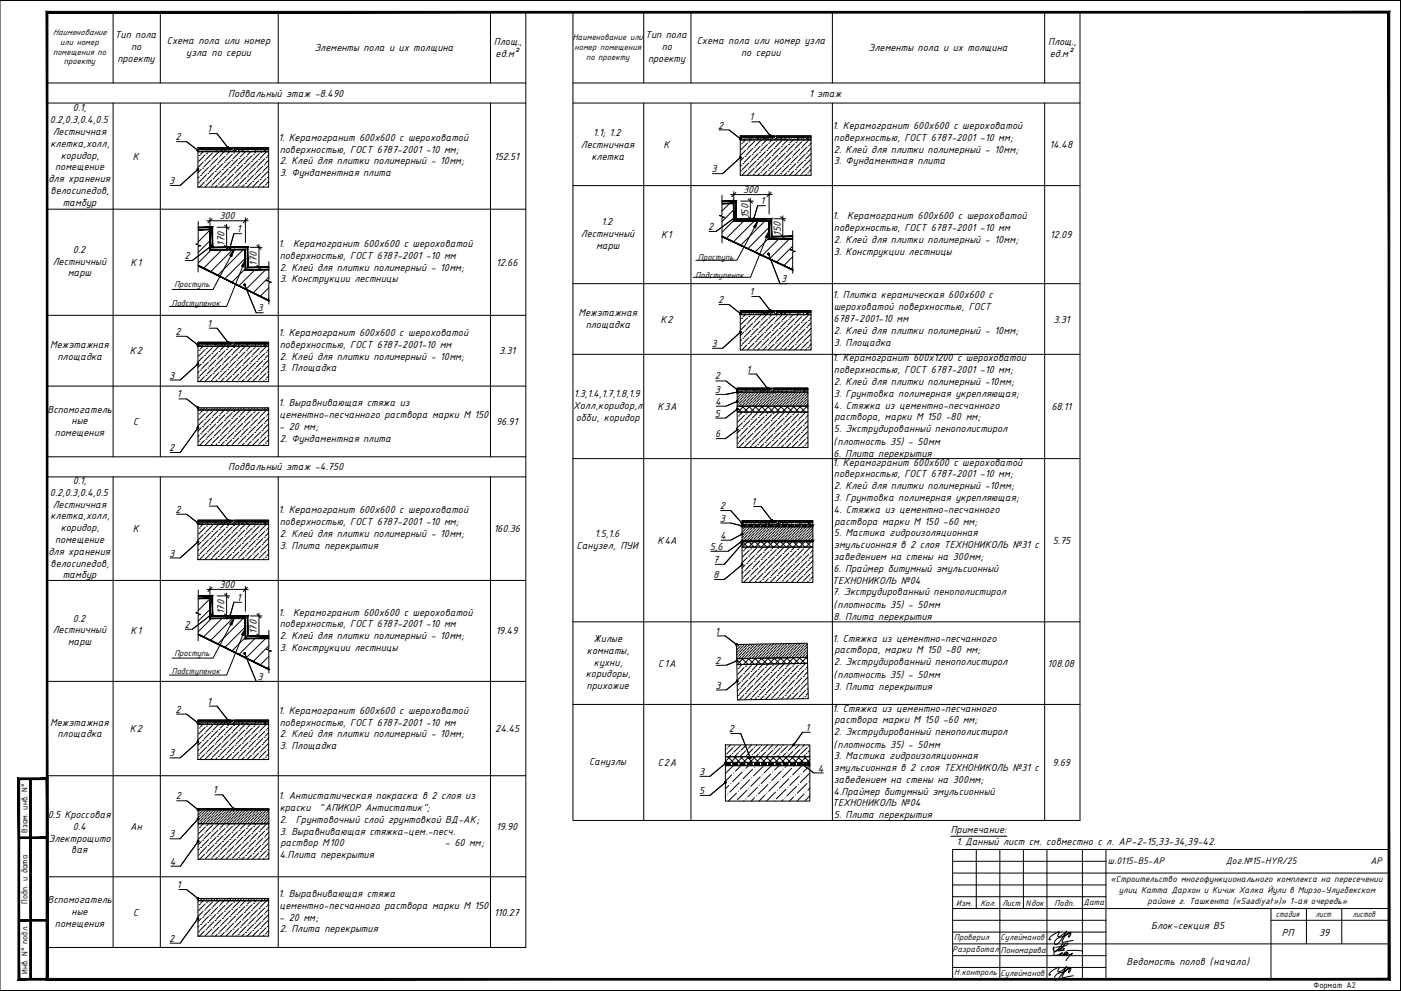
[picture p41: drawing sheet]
<svg xmlns="http://www.w3.org/2000/svg" width="594mm" height="420mm" viewBox="0 0 594 420" stroke-linecap="round" stroke-linejoin="round" font-family="sans-serif">
<defs><g id="words">
<g font-size="4.7">
<text x="48.6" y="16.3">Тип пола</text>
<text x="273.6" y="16.3">Тип пола</text>
<text x="55.6" y="21.3">по</text>
<text x="70.8" y="18.8">Схема пола или номер</text>
<text x="79" y="23.7">узла по серии</text>
<text x="133.3" y="21.5">Элементы пола и их толщина</text>
<text x="209.5" y="19.2">Площ.,</text>
<text x="280.6" y="21.3">по</text>
<text x="295.5" y="18.8">Схема пола или номер узла</text>
<text x="314.3" y="23.7">по серии</text>
<text x="368.3" y="21.5">Элементы пола и их толщина</text>
<text x="444.5" y="19.2">Площ.,</text>
<text x="49.8" y="26.2">проекту</text>
<text x="210.1" y="24.2">ед.м²</text>
<text x="274.8" y="26.2">проекту</text>
<text x="445.1" y="24.2">ед.м²</text>
<text x="96.8" y="40.9">Подвальный этаж -8.490</text>
<text x="343.1" y="40.9">1 этаж</text>
<text x="30.9" y="47.2">0.1,</text>
<text x="21.2" y="52.2">0.2,0.3,0.4,0.5</text>
<text x="317.9" y="51.1">1</text>
<text x="22.4" y="57.2">Лестничная</text>
<text x="74.5" y="59.5">2</text>
<text x="87.9" y="56">1</text>
<text x="118.1" y="59.7">1. Керамогранит 600x600 c шероховатой</text>
<text x="251.5" y="57.7">1.1; 1.2</text>
<text x="304.5" y="54.5">2</text>
<text x="353.1" y="54.7">1. Керамогранит 600x600 c шероховатой</text>
<text x="353.6" y="59.7">поверхностью, ГОСТ 6787-2001 -10 мм;</text>
<text x="21.4" y="62.2">клетка,холл,</text>
<text x="118.6" y="64.7">поверхностью, ГОСТ 6787-2001 -10 мм;</text>
<text x="246.3" y="62.7">Лестничная</text>
<text x="281.3" y="62.7">К</text>
<text x="353.6" y="64.7">2. Клей для плитки полимерный - 10мм;</text>
<text x="445.1" y="62.7">14.48</text>
<text x="25.7" y="67.2">коридор,</text>
<text x="56.3" y="67.7">К</text>
<text x="118.6" y="69.7">2. Клей для плитки полимерный - 10мм;</text>
<text x="209.5" y="67.7">152.51</text>
<text x="250.8" y="67.7">клетка</text>
<text x="353.6" y="69.7">3. Фундаментная плита</text>
<text x="20.6" y="77.3">для хранения</text>
<text x="23.4" y="72.2">помещение</text>
<text x="118.6" y="74.7">3. Фундаментная плита</text>
<text x="301.8" y="73">3</text>
<text x="21.5" y="82.3">велосипедов,</text>
<text x="71.8" y="78">3</text>
<text x="315.1" y="81.7">300</text>
<text x="26.6" y="87.2">тамбур</text>
<text x="322.5" y="86.6">1</text>
<text x="93" y="92.8">300</text>
<text x="255" y="95.5">1.2</text>
<text x="317.4" y="92.5" transform="rotate(-90 317.4 92.5)">150</text>
<text x="353.1" y="93">1.</text>
<text x="359.3" y="93">Керамогранит 600x600 c шероховатой</text>
<text x="100.4" y="98.5">1</text>
<text x="246.3" y="100.5">Лестничный</text>
<text x="280.3" y="101">К1</text>
<text x="300.4" y="97.5">2</text>
<text x="331.1" y="100" transform="rotate(-90 331.1 100)">150</text>
<text x="353.6" y="98">поверхностью, ГОСТ 6787-2001 -10 мм</text>
<text x="445.3" y="101">12.09</text>
<text x="30.9" y="107.2">0.2</text>
<text x="95.2" y="104.1" transform="rotate(-90 95.2 104.1)">170</text>
<text x="118.1" y="104.7">1.</text>
<text x="124.3" y="104.7">Керамогранит 600x600 c шероховатой</text>
<text x="252.7" y="105.5">марш</text>
<text x="353.6" y="103">2. Клей для плитки полимерный - 10мм;</text>
<text x="22.4" y="112.2">Лестничный</text>
<text x="55.3" y="112.7">К1</text>
<text x="78.2" y="109.9">2</text>
<text x="109" y="112.6" transform="rotate(-90 109 112.6)">170</text>
<text x="118.6" y="109.7">поверхностью, ГОСТ 6787-2001 -10 мм</text>
<text x="210.4" y="112.7">12.66</text>
<text x="353.6" y="108">3. Конструкции лестницы</text>
<text x="28.7" y="117.2">марш</text>
<text x="118.6" y="114.7">2. Клей для плитки полимерный - 10мм;</text>
<text x="118.6" y="119.7">3. Конструкции лестницы</text>
<text x="331.3" y="119.6">3</text>
<text x="317.9" y="125.1">1</text>
<text x="109.1" y="132">3</text>
<text x="304.5" y="128.5">2</text>
<text x="353.1" y="126.5">1. Плитка керамическая 600x600 c</text>
<text x="353.5" y="131.5">шероховатой поверхностью, ГОСТ</text>
<text x="245.3" y="134">Межэтажная</text>
<text x="280.1" y="136.7">К2</text>
<text x="353.5" y="136.5">6787-2001-10 мм</text>
<text x="446.7" y="136.7">3.31</text>
<text x="74.5" y="142">2</text>
<text x="87.9" y="138.6">1</text>
<text x="118.1" y="142.5">1. Керамогранит 600x600 c шероховатой</text>
<text x="248.4" y="139">площадка</text>
<text x="353.6" y="141.5">2. Клей для плитки полимерный - 10мм;</text>
<text x="21.3" y="147.4">Межэтажная</text>
<text x="118.6" y="147.4">поверхностью, ГОСТ 6787-2001-10 мм</text>
<text x="301.8" y="147.1">3</text>
<text x="353.6" y="146.5">3. Площадка</text>
<text x="24.4" y="152.4">площадка</text>
<text x="55.1" y="150.2">К2</text>
<text x="118.6" y="152.4">2. Клей для плитки полимерный - 10мм;</text>
<text x="211.7" y="150.2">3.31</text>
<text x="353.1" y="153.2">1. Керамогранит 600x1200 c шероховатой</text>
<text x="71.8" y="160.5">3</text>
<text x="118.6" y="157.5">3. Площадка</text>
<text x="303.1" y="160.9">2</text>
<text x="316.6" y="158">1</text>
<text x="353.6" y="158.2">поверхностью, ГОСТ 6787-2001 -10 мм;</text>
<text x="303.1" y="166.6">3</text>
<text x="353.6" y="163.2">2. Клей для плитки полимерный -10мм;</text>
<text x="75" y="168.5">1</text>
<text x="118.1" y="172.3">1. Выравнивающая стяжа из</text>
<text x="243.1" y="173.4">Холл,коридор,л</text>
<text x="243.4" y="168.4">1.3,1.4,1.7,1.8,1.9</text>
<text x="278.8" y="173.9">К3А</text>
<text x="303.3" y="171.6">4</text>
<text x="353.4" y="173.3">4. Стяжка из цементно-песчанного</text>
<text x="353.6" y="168.2">3. Грунтовка полимерная укрепляющая;</text>
<text x="445.8" y="173.9">68.11</text>
<text x="20.2" y="175">Вспомогатель</text>
<text x="30.4" y="180">ные</text>
<text x="118.5" y="177.2">цементно-песчанного раствора марки М 150</text>
<text x="244.1" y="178.4">обби, коридор</text>
<text x="303.1" y="176.7">5</text>
<text x="353.9" y="178.3">раствора, марки М 150 -80 мм;</text>
<text x="23.3" y="185">помещения</text>
<text x="56.4" y="180.2">C</text>
<text x="118.4" y="182.2">- 20 мм;</text>
<text x="210.4" y="180.2">96.91</text>
<text x="303.2" y="185.4">6</text>
<text x="353.6" y="183.3">5. Экструдированный пенополистирол</text>
<text x="71.8" y="191.2">2</text>
<text x="118.6" y="187.2">2. Фундаментная плита</text>
<text x="353.4" y="188.6">(плотность 35) - 50мм</text>
<text x="353.1" y="197.4">1. Керамогранит 600x600 c шероховатой</text>
<text x="353.5" y="193.5">6. Плита перекрытия</text>
<text x="96.8" y="199.4">Подвальный этаж -4.750</text>
<text x="353.6" y="202.4">поверхностью, ГОСТ 6787-2001 -10 мм;</text>
<text x="30.9" y="205.2">0.1,</text>
<text x="353.6" y="207.4">2. Клей для плитки полимерный -10мм;</text>
<text x="21.2" y="210.2">0.2,0.3,0.4,0.5</text>
<text x="22.4" y="215.2">Лестничная</text>
<text x="87.9" y="214">1</text>
<text x="305.2" y="215.9">2</text>
<text x="318.6" y="214.2">1</text>
<text x="353.6" y="212.4">3. Грунтовка полимерная укрепляющая;</text>
<text x="21.4" y="220.2">клетка,холл,</text>
<text x="74.5" y="217.4">2</text>
<text x="118.1" y="217.7">1. Керамогранит 600x600 c шероховатой</text>
<text x="305.2" y="221.1">3</text>
<text x="353.4" y="217.5">4. Стяжка из цементно-песчанного</text>
<text x="25.7" y="225.2">коридор,</text>
<text x="56.3" y="225.6">К</text>
<text x="118.6" y="222.7">поверхностью, ГОСТ 6787-2001 -10 мм;</text>
<text x="118.6" y="227.7">2. Клей для плитки полимерный - 10мм;</text>
<text x="209.3" y="225.6">160.36</text>
<text x="252.3" y="227.6">1.5,1.6</text>
<text x="353.6" y="227.5">5. Мастика гидроизоляционная</text>
<text x="353.9" y="222.5">раствора марки М 150 -60 мм;</text>
<text x="23.4" y="230.2">помещение</text>
<text x="118.6" y="232.7">3. Плита перекрытия</text>
<text x="244.5" y="232.6">Санузел, ПУИ</text>
<text x="278.8" y="230.5">К4А</text>
<text x="301" y="233.1">5,6</text>
<text x="305.3" y="228.4">4</text>
<text x="353.6" y="232.5">эмульсионная в 2 слоя ТЕХНОНИКОЛЬ №31 с</text>
<text x="446.4" y="230.5">5.75</text>
<text x="20.6" y="235.2">для хранения</text>
<text x="71.8" y="236">3</text>
<text x="302.3" y="238.7">7</text>
<text x="353.6" y="237.4">заведением на стены на 300мм;</text>
<text x="21.5" y="240.2">велосипедов,</text>
<text x="26.6" y="245.2">тамбур</text>
<text x="302.5" y="245.1">8</text>
<text x="353.5" y="242.4">6. Праймер битумный эмульсионный</text>
<text x="93" y="249.1">300</text>
<text x="352.9" y="247.4">ТЕХНОНИКОЛЬ №04</text>
<text x="100.4" y="254.8">1</text>
<text x="353" y="252.4">7. Экструдированный пенополистирол</text>
<text x="353.4" y="257.8">(плотность 35) - 50мм</text>
<text x="30.9" y="263.5">0.2</text>
<text x="95.2" y="260.4" transform="rotate(-90 95.2 260.4)">170</text>
<text x="118.1" y="261">1.</text>
<text x="124.3" y="261">Керамогранит 600x600 c шероховатой</text>
<text x="353.5" y="262.8">8. Плита перекрытия</text>
<text x="22.4" y="268.6">Лестничный</text>
<text x="55.3" y="269">К1</text>
<text x="78.2" y="266.1">2</text>
<text x="109" y="268.9" transform="rotate(-90 109 268.9)">170</text>
<text x="118.6" y="266">поверхностью, ГОСТ 6787-2001 -10 мм</text>
<text x="210.2" y="269">19.49</text>
<text x="303.3" y="269.1" transform="rotate(-1 303.3 269.1)">1</text>
<text x="28.7" y="273.6">марш</text>
<text x="118.6" y="271.1">2. Клей для плитки полимерный - 10мм;</text>
<text x="251.7" y="272.2">Жилые</text>
<text x="353.1" y="272">1. Стяжка из цементно-песчанного</text>
<text x="118.6" y="276.1">3. Конструкции лестницы</text>
<text x="248.9" y="277.2">комнаты,</text>
<text x="303.3" y="281.5" transform="rotate(-1 303.3 281.5)">2</text>
<text x="353.9" y="277">раствора, марки М 150 -80 мм;</text>
<text x="248.4" y="287.2">коридоры,</text>
<text x="251.8" y="282.2">кухни,</text>
<text x="279.1" y="282.7">С1А</text>
<text x="353.4" y="287.4">(плотность 35) - 50мм</text>
<text x="353.6" y="282.1">2. Экструдированный пенополистирол</text>
<text x="444.2" y="282.7">108.08</text>
<text x="109.1" y="288.3">3</text>
<text x="248.8" y="292.2">прихожие</text>
<text x="303.4" y="292" transform="rotate(-1 303.4 292)">3</text>
<text x="353.6" y="292.4">3. Плита перекрытия</text>
<text x="87.9" y="298.8">1</text>
<text x="74.5" y="302.2">2</text>
<text x="118.1" y="302.7">1. Керамогранит 600x600 c шероховатой</text>
<text x="353.1" y="301.7">1. Стяжка из цементно-песчанного</text>
<text x="21.3" y="307.7">Межэтажная</text>
<text x="55.1" y="310.4">К2</text>
<text x="118.6" y="307.7">поверхностью, ГОСТ 6787-2001 -10 мм</text>
<text x="210" y="310.4">24.45</text>
<text x="309" y="310.4">2</text>
<text x="341.6" y="309.9">1</text>
<text x="353.6" y="311.7">2. Экструдированный пенополистирол</text>
<text x="353.9" y="306.7">раствора марки М 150 -60 мм;</text>
<text x="24.4" y="312.7">площадка</text>
<text x="118.6" y="312.7">2. Клей для плитки полимерный - 10мм;</text>
<text x="118.6" y="317.7">3. Площадка</text>
<text x="353.4" y="316.9">(плотность 35) - 50мм</text>
<text x="71.8" y="320.7">3</text>
<text x="353.6" y="321.9">3. Мастика гидроизоляционная</text>
<text x="249.8" y="324.3">Санузлы</text>
<text x="278.9" y="324.7">С2А</text>
<text x="296.5" y="328.5">3</text>
<text x="346.8" y="327.1">4</text>
<text x="353.6" y="326.9">эмульсионная в 2 слоя ТЕХНОНИКОЛЬ №31 с</text>
<text x="446.2" y="324.7">9.69</text>
<text x="353.6" y="331.9">заведением на стены на 300мм;</text>
<text x="74.5" y="338.9">2</text>
<text x="90.2" y="336.4">1</text>
<text x="118.1" y="338.8">1. Антистатическая покраска в 2 слоя из</text>
<text x="296.5" y="336.6">5</text>
<text x="352.9" y="341.9">ТЕХНОНИКОЛЬ №04</text>
<text x="353.4" y="336.9">4.Праймер битумный эмульсионный</text>
<text x="20.2" y="346.8">0.5 Кроссовая</text>
<text x="118.6" y="343.9">краски</text>
<text x="135.4" y="343.9">&quot;АПИКОР Антистатик&quot;;</text>
<text x="353.6" y="347">5. Плита перекрытия</text>
<text x="30.9" y="351.8">0.4</text>
<text x="55.2" y="351.8">Ан</text>
<text x="118.6" y="348.9">2.</text>
<text x="118.6" y="353.9">3. Выравнивающая стяжка-цем.-песч.</text>
<text x="125.4" y="348.9">Грунтовочный слой грунтовкой ВД-АК;</text>
<text x="210.4" y="351.8">19.90</text>
<text x="403.1" y="353.3">Примечание:</text>
<text x="20.6" y="356.8">Электрощито</text>
<text x="71.7" y="355">3</text>
<text x="119" y="358.9">раствор М100</text>
<text x="188.6" y="358.9">- 60 мм;</text>
<text x="405.6" y="358.3">1. Данный лист см. совместно с л. АР-2-15,33-34,39-42.</text>
<text x="30.2" y="361.8">вая</text>
<text x="118.4" y="363.9">4.Плита перекрытия</text>
<text x="72" y="366.6">4</text>
<text x="75" y="376.6">1</text>
<text x="20.2" y="383">Вспомогатель</text>
<text x="118.1" y="380.3">1. Выравнивающая стяжа</text>
<text x="30.4" y="388">ные</text>
<text x="56.4" y="388.2">C</text>
<text x="118.5" y="385.3">цементно-песчанного раствора марки М 150</text>
<text x="209.5" y="388.2">110.27</text>
<text x="23.3" y="393">помещения</text>
<text x="118.4" y="390.3">- 20 мм;</text>
<text x="118.6" y="395.3">2. Плита перекрытия</text>
<text x="488.1" y="394">Блок-секция B5</text>
<text x="71.8" y="399.2">2</text>
<text x="543.6" y="396.7">РП</text>
<text x="559.4" y="396.7">39</text>
<text x="477.7" y="409.2">Ведомость полов (начало)</text>
</g>
<g font-size="4.3">
<text x="469.7" y="366.4">ш.0115-B5-АР</text>
<text x="519.8" y="366.4">Дог.№15-HYR/25</text>
<text x="581.1" y="366.4">АР</text>
</g>
<g font-size="4">
<text x="470.9" y="373.9">«Строительство многофункционального комплекса на пересечении</text>
<text x="474.4" y="378.7">улиц Катта Дархон и Кичик Халка Йули в Мирзо-Улугбекском</text>
<text x="486.6" y="383.3">районе г. Ташкента («Saadiyat»)» 1-ая очередь»</text>
<text x="541.1" y="388.7">стадия</text>
<text x="557.9" y="388.8">лист</text>
<text x="573.5" y="388.9">листов</text>
</g>
<g font-size="3.9">
<text x="22.4" y="14.8">Наименование</text>
<text x="242.9" y="16.9">Наименование или</text>
<text x="22.5" y="23.2">помещения по</text>
<text x="25.6" y="19">или номер</text>
<text x="243.6" y="21.1">номер помещения</text>
<text x="27.1" y="27.3">проекту</text>
<text x="248.5" y="25.2">по проекту</text>
<text x="296.1" y="110.2">Проступь</text>
<text x="295" y="117.9">Подступенок</text>
<text x="74" y="121.8">Проступь</text>
<text x="72.9" y="129.5">Подступенок</text>
<text x="74" y="278.1">Проступь</text>
<text x="72.9" y="285.8">Подступенок</text>
<text x="11.7" y="353.1" transform="rotate(-90 11.7 353.1)">Взам. инв. N°</text>
<text x="11.7" y="383.1" transform="rotate(-90 11.7 383.1)">Подп. и дата</text>
<text x="405.5" y="383.9">Изм.</text>
<text x="415.6" y="383.9">Кол.</text>
<text x="424.9" y="383.9">Лист</text>
<text x="434.8" y="383.9">Nдок</text>
<text x="447.2" y="383.9">Подп.</text>
<text x="459.5" y="383.8">Дата</text>
<text x="404.6" y="398.6">Проверил</text>
<text x="424.3" y="398.7">Сулейманов</text>
<text x="403.9" y="403.6">Разработал</text>
<text x="424.4" y="403.9">Пономарева</text>
<text x="11.7" y="412.9" transform="rotate(-90 11.7 412.9)">Инв. N° подл.</text>
<text x="404.6" y="413.6">Н.контроль</text>
<text x="424.3" y="413.7">Сулейманов</text>
<text x="557" y="418.7">Формат А2</text>
</g>
</g></defs>
<path d="M0 .2h593.9v420h-593.9h593.9v-420h-593.9v420" fill="none" stroke="#000" stroke-width=".42"/>
<g fill="#000" stroke="#000" stroke-width=".42">
<path d="M0 .1v.3zM593.8 420.1l.2 .1z"/>
<path d="M8 355.5h12v-.7zM8 354.8h12l-12 .7z"/>
<path d="M8 390.5h12v-.7zM8 389.8h12l-12 .7z"/>
<path d="M8.3 414.8l-.7 .7 12-.7zM7.6 415.5l12-.7 .7 .7zM19.6 330.5v84.3l.7 .7zM20.3 329.8v85.7l-.7-85zM8.3 330.5h11.3l.7-.7zM7.6 329.8h12.7l-12 .7zM7.6 329.8l.7 85v-84.3zM7.6 329.8l.7 85-.7 .7z"/>
<path d="M12.6 330.2v85h.7zM12.6 330.2h.7v85z"/>
<path d="M20.3 414.8l-.7 .7 569-.7zM19.6 415.5l569-.7 .7 .7zM588.6 5.5v409.3l.7 .7zM588.6 5.5l.7-.7v410.7zM20.3 5.5h568.3l.7-.7zM19.6 4.8h569.7l-569 .7zM19.6 4.8l.7 410v-409.3zM19.6 4.8l.7 410-.7 .7z"/>
</g>
<circle cx="593.9" cy=".2" r=".19" fill="#000"/>
<g fill="none" stroke="#000" stroke-width=".42">
<path d="M313.9 58.3h.1M313.9 57.8l.6 .5M314.3 57.6l.7 .7M314.8 57.6l.8 .7M315.4 57.6l.7 .7M315.9 57.6l.7 .7M316.1 59.3l-1.1 1.1M316.4 57.6l.8 .7M317 57.6l.7 .7M317.5 57.6l.7 .7M318.1 57.6l.7 .7M318.3 59.3l-.2 .3"/>
<path d="M318.6 57.6l.7 .7M319.2 57.6l.7 .7M319.7 57.6l.7 .7M320.1 59.8l-2.9 2.9M320.2 57.6l.7 .7M320.8 57.6l.7 .7M321.3 57.6l.7 .7M321.9 57.6l.6 .7M322.4 57.6l.7 .7M322.8 59.3l-2.5 2.5M322.9 57.6l.7 .7M323.5 57.6l.6 .7"/>
<path d="M324 57.6l.7 .7M324.5 57.6l.7 .7M325.1 59.3l-1.7 1.7M325.1 57.6l.7 .7M325.6 57.6l.7 .7M326.2 57.6l.7 .7M326.7 57.6l.7 .7M327.2 57.6l.8 .7M327.3 59.3l-.8 .8M327.8 57.6l.6 .7M328.3 57.6l.1 .1M329.1 59.8h.1"/>
<path d="M329.4 57.8l.5 .5M329.8 57.6l.7 .7M330.3 57.6l.7 .7M330.8 57.6l.8 .7M331.4 57.6l.7 .7M331.6 59.6l-2.8 2.8M331.9 57.6l.7 .7M332.4 57.6l.8 .7M333 57.6l.7 .7M333.5 57.6l.7 .7M334.1 59.3l-2.2 2.2M334.1 57.6l.7 .7"/>
<path d="M334.6 57.6l.7 .7M335.2 57.6l.7 .7M335.7 57.6l.7 .7M336.2 57.6l.7 .7M336.3 59.3l-1.4 1.4M336.8 57.6l.7 .7M337.3 57.6l.7 .7M337.9 57.6l.6 .7M338.4 57.6l.7 .7M338.5 59.3l-.5 .5M338.9 57.6l.7 .7M339.5 57.6l.6 .7"/>
<path d="M340 57.6l.7 .7M340.5 57.6l.7 .7M340.6 59.6h.1M341.1 57.6l.7 .7M341.6 57.6l.7 .7M342.1 57.6l.8 .7M342.7 57.6l.7 .7M343 59.3l-2.7 2.8M343.2 57.6l.7 .7M343.8 57.6l.1 .2M83.9 63.3h.1M83.9 62.8l.6 .5"/>
<path d="M84.2 77.5h.1M84.3 62.6l.7 .7M84.5 66h.1M84.5 74.9l-.6 .6M84.8 62.6l.8 .7M85 74.4h.1M85.3 71.8l-1.4 1.4M85.4 62.6l.7 .7M85.9 71.3h.1M85.9 62.6l.7 .7M86.1 64.3l-1.1 1.1M86.1 68.7l-2.2 2.3"/>
<path d="M86.5 62.6l.7 .7M86.7 68.2h.1M86.7 77.2l-2.1 2.1M87 65.7l-2.8 2.8M87 62.6l.7 .7M87.3 76.6h.1M87.5 65.1h.1M87.5 74.1l-2.7 2.8M87.5 62.6l.8 .7M88.1 73.5h.1M88.1 62.6l.7 .7M88.3 64.3l-.2 .3"/>
<path d="M88.4 71l-2.8 2.8M88.6 62.6l.7 .7M88.9 70.4h.1M89.2 62.6l.7 .7M89.2 67.9l-2.8 2.8M89.5 78.9h.1M89.7 62.6l.7 .7M89.8 67.4h.1M89.8 76.3l-2.8 2.9M90.1 64.9l-2.8 2.7M90.3 62.6l.6 .7M90.3 75.8h.1"/>
<path d="M90.6 73.2l-2.8 2.9M90.8 62.6l.7 .7M91.2 72.7h.1M91.3 62.6l.7 .7M91.5 70.2l-2.8 2.8M91.9 62.6l.6 .7M92 69.6h.1M92 78.6l-.7 .7M92.3 67.1l-2.8 2.8M92.4 62.6l.7 .7M92.6 78h.1M92.8 64.3l-2.5 2.5"/>
<path d="M92.9 66.5h.1M92.9 75.5l-2.8 2.8M92.9 62.6l.7 .7M93.4 74.9h.1M93.5 62.6l.7 .7M93.7 72.4l-2.8 2.8M94 62.6l.7 .7M94.3 71.8h.1M94.5 62.6l.7 .7M94.6 69.3l-2.8 2.8M95.1 64.3l-1.7 1.7M95.1 62.6l.7 .7"/>
<path d="M95.1 68.7h.1M95.1 77.8l-1.5 1.5M95.4 66.3l-2.8 2.7M95.6 62.6l.7 .7M95.7 77.2h.1M96 65.7h.1M96 74.7l-2.8 2.8M96.2 62.6l.7 .7M96.5 74.1h.1M96.7 62.6l.7 .7M96.8 71.6l-2.8 2.8M97.2 62.6l.8 .7"/>
<path d="M97.3 64.3l-.8 .8M97.4 71h.1M97.7 68.5l-2.8 2.8M97.8 62.6l.6 .6M98.2 67.9h.1M98.2 76.9l-2.4 2.4M98.3 62.6l.1 .1M98.5 65.4l-2.8 2.8M98.8 76.3h.1M99.1 64.9h.1M99.1 73.8l-2.8 2.8M99.4 62.8l.5 .5"/>
<path d="M99.6 73.2h.1M99.8 62.6l.7 .7M99.9 70.7l-2.8 2.8M100.3 62.6l.7 .7M100.5 70.2h.1M100.5 79.2l-.2 .1M100.8 67.6l-2.9 2.8M100.8 62.6l.8 .7M101 78.6h.1M101.3 67.1h.1M101.3 76.1l-2.8 2.8M101.4 62.6l.7 .7"/>
<path d="M101.6 64.6l-2.8 2.8M101.9 75.5h.1M101.9 62.6l.7 .7M102.2 73l-2.8 2.8M102.4 62.6l.8 .7M102.7 72.4h.1M103 62.6l.7 .7M103 69.9l-2.8 2.8M103.5 69.3h.1M103.5 62.6l.7 .7M103.5 78.3l-1 1M103.8 66.8l-2.8 2.8"/>
<path d="M104.1 64.3l-2.2 2.2M104.1 77.8h.1M104.1 62.6l.7 .7M104.4 66.3h.1M104.4 75.2l-2.8 2.8M104.6 62.6l.7 .7M104.9 74.7h.1M105.2 62.6l.7 .7M105.2 72.1l-2.8 2.8M105.7 62.6l.7 .7M105.8 71.6h.1M106.1 69l-2.8 2.8"/>
<path d="M106.3 62.6l.6 .7M106.3 64.3l-1.4 1.4M106.6 68.5h.1M106.6 77.5l-1.8 1.8M106.8 62.6l.7 .7M106.9 66l-2.8 2.7M107.2 76.9h.1M107.3 62.6l.7 .7M107.5 65.4h.1M107.5 74.4l-2.8 2.8M107.9 62.6l.6 .7M108 73.8h.1"/>
<path d="M108.3 71.3l-2.8 2.8M108.4 62.6l.7 .7M108.5 64.3l-.5 .6M108.9 70.7h.1M108.9 62.6l.7 .7M109.2 68.2l-2.9 2.8M109.4 79.2h.1M109.5 62.6l.7 .7M109.7 67.6h.1M109.7 76.6l-2.7 2.7M110 65.1l-2.8 2.8M110 62.6l.7 .7"/>
<path d="M110.3 76.1h.1M110.5 62.6l.8 .7M110.6 64.6h.1M110.6 73.5l-2.9 2.8M111.1 62.6l.7 .7M111.1 73h.1M111.4 70.4l-2.8 2.8M111.6 62.6l.7 .7M112 69.9h.1M112 78.9l-.5 .4M112.2 62.6l.7 .7M112.3 67.4l-2.9 2.8"/>
<path d="M112.5 78.3h.1M112.7 62.6l.7 .7M112.8 66.8h.1M112.8 75.8l-2.8 2.8M113 64.3l-2.7 2.8M113.2 62.6l.7 .7M113.4 75.2h.1M113.7 72.7l-2.9 2.8M113.8 62.6l.1 .2M113.9 65.7l-.5 .6M113.9 67.9l-1.4 1.4M113.9 70.2l-2.2 2.2"/>
<path d="M113.9 76.9l-.8 .9M113.9 79.2l-.2 .1M314.2 72.5h.1M314.5 61h.1M314.5 69.9l-.6 .6M315 69.4h.1M315.3 66.8l-1.4 1.4M315.8 66.3h.1M316.1 63.8l-2.2 2.2M316.7 63.2h.1M316.7 72.2l-2.1 2.1M317 60.7l-2.8 2.8"/>
<path d="M317.2 71.6h.1M317.5 60.1h.1M317.5 69.1l-2.8 2.8M318.1 68.5h.1M318.4 66l-2.8 2.8M318.9 65.4h.1M319.2 62.9l-2.8 2.8M319.5 73.9h.1M319.8 62.4h.1M319.8 71.3l-2.8 2.9M320.3 70.8h.1M320.6 68.2l-2.8 2.9"/>
<path d="M321.2 67.7h.1M321.5 65.2l-2.8 2.8M322 64.6h.1M322 73.6l-.7 .7M322.3 62.1l-2.8 2.8M322.6 73h.1M322.9 61.5h.1M322.9 70.5l-2.8 2.8M323.4 69.9h.1M323.7 67.4l-2.8 2.8M324.3 66.8h.1M324.6 64.3l-2.9 2.8"/>
<path d="M325.1 63.8h.1M325.1 72.7l-1.5 1.6M325.4 61.3l-2.8 2.8M325.7 72.2h.1M326 60.7h.1M326 69.6l-2.8 2.9M326.5 69.1h.1M326.8 66.6l-2.8 2.8M327.4 66h.1M327.7 63.5l-2.9 2.8M328.2 62.9h.1M328.2 71.9l-2.4 2.4"/>
<path d="M328.5 60.4l-2.8 2.8M328.8 71.3h.1M329.1 68.8l-2.8 2.8M329.6 68.2h.1M329.9 65.7l-2.8 2.8M330.5 65.2h.1M330.5 74.2l-.2 .1M330.8 62.7l-2.9 2.7M331 73.6h.1M331.3 62.1h.1M331.3 71.1l-2.8 2.8M331.9 70.5h.1"/>
<path d="M332.1 68l-2.8 2.8M332.7 67.4h.1M333 64.9l-2.8 2.8M333.5 64.3h.1M333.5 73.3l-1 1M333.8 61.8l-2.8 2.8M334.1 72.7h.1M334.4 61.3h.1M334.4 70.2l-2.8 2.8M334.9 69.6h.1M335.2 67.1l-2.8 2.8M335.8 66.6h.1"/>
<path d="M336.1 64.1l-2.9 2.7M336.6 63.5h.1M336.6 72.5l-1.8 1.8M336.9 61l-2.8 2.8M337.2 71.9h.1M337.5 60.4h.1M337.5 69.4l-2.9 2.8M338 68.8h.1M338.3 66.3l-2.8 2.8M338.9 65.7h.1M339.1 63.2l-2.8 2.8M339.4 74.2h.1"/>
<path d="M339.7 62.7h.1M339.7 71.6l-2.7 2.7M340 60.1l-2.8 2.8M340.3 71.1h.1M340.6 68.5l-2.9 2.8M341.1 68h.1M341.4 65.4l-2.8 2.8M342 64.9h.1M342 73.9l-.5 .4M342.2 62.4l-2.8 2.8M342.5 73.3h.1M342.8 61.8h.1"/>
<path d="M342.8 70.8l-2.8 2.8M343.4 70.2h.1M343.7 67.7l-2.9 2.8M343.9 60.7l-.5 .6M343.9 62.9l-1.4 1.4M343.9 65.2l-2.2 2.2M343.9 71.9l-.8 .8M343.9 74.2l-.2 .1M88.7 97.9l-4.7 4.7M310.9 84.8l-4.7 4.7M311.1 88.9l-4.9 5M311.6 93l-5.4 5.5"/>
<path d="M316.1 93l-7.7 7.6M320.5 93l-9.1 9.1M325 93l-10.5 10.6M326.1 96.4l-8.6 8.7M89 102.1l-5 5M89.5 106.1l-5.5 5.4M93.9 106.1l-7.5 7.6M98.4 106.1l-9.1 9.1M102.9 106.1l-10.6 10.6M104 109.5l-8.7 8.7M104 114l-5.7 5.7M108.2 114.3l-6.9 6.9"/>
<path d="M112.6 114.3l-8.3 8.4M114 117.5l-6.7 6.7M326.1 100.9l-5.7 5.7M330.3 101.3l-6.9 6.8M334.8 101.3l-8.4 8.3M336.1 104.4l-6.7 6.7M336.1 108.8l-3.7 3.8M336.1 113.4l-.7 .7M114 122l-3.7 3.7M114 126.4l-.7 .8M313.9 132.4h.1M313.9 131.8l.6 .6"/>
<path d="M314.3 131.7l.7 .7M314.5 135h.1M314.8 131.7l.8 .7M315.4 131.7l.7 .7M315.9 131.7l.7 .7M316.1 133.4l-1.1 1.1M316.1 137.8l-2.2 2.2M316.4 131.7l.8 .7M316.7 137.3h.1M317 134.7l-2.8 2.8M317 131.7l.7 .7M317.5 134.2h.1"/>
<path d="M317.5 131.7l.7 .7M318.1 131.7l.7 .7M318.3 133.4l-.2 .2M318.6 131.7l.7 .7M318.9 139.5h.1M319.2 131.7l.7 .7M319.2 137l-2.8 2.8M319.7 131.7l.7 .7M319.8 136.4h.1M320.1 133.9l-2.9 2.8M320.2 131.7l.7 .7M320.8 131.7l.7 .7"/>
<path d="M321.3 131.7l.7 .7M321.5 139.2l-2.8 2.8M321.9 131.7l.6 .7M322 138.7h.1M322.3 136.1l-2.8 2.8M322.4 131.7l.7 .7M322.8 133.4l-2.5 2.4M322.9 135.6h.1M322.9 131.7l.7 .7M323.5 131.7l.6 .7M324 131.7l.7 .7M324.5 131.7l.7 .7"/>
<path d="M324.6 138.4l-2.9 2.8M325.1 133.4l-1.7 1.6M325.1 131.7l.7 .7M325.1 137.8h.1M325.4 135.3l-2.8 2.8M325.6 131.7l.7 .7M326 134.7h.1M326.2 131.7l.7 .7M326.7 131.7l.7 .7M327.2 131.7l.8 .7M327.3 133.4l-.8 .8M327.7 137.5l-2.9 2.8"/>
<path d="M327.8 131.7l.6 .6M328.2 137h.1M328.3 131.7l.1 .1M328.5 134.5l-2.8 2.8M329.1 133.9h.1M329.4 131.9l.5 .5M329.8 131.7l.7 .7M329.9 139.8l-2.8 2.8M330.3 131.7l.7 .7M330.5 139.2h.1M330.8 136.7l-2.9 2.8M330.8 131.7l.8 .7"/>
<path d="M331.3 136.1h.1M331.4 131.7l.7 .7M331.6 133.6l-2.8 2.8M331.9 131.7l.7 .7M332.4 131.7l.8 .7M333 131.7l.7 .7M333 138.9l-2.8 2.9M333.5 138.4h.1M333.5 131.7l.7 .7M333.8 135.8l-2.8 2.9M334.1 133.4l-2.2 2.2M334.1 131.7l.7 .7"/>
<path d="M334.4 135.3h.1M334.6 131.7l.7 .7M335.2 131.7l.7 .7M335.7 131.7l.7 .7M336.1 138.1l-2.9 2.8M336.2 131.7l.7 .7M336.3 133.4l-1.4 1.3M336.6 137.5h.1M336.8 131.7l.7 .7M336.9 135l-2.8 2.8M337.3 131.7l.7 .7M337.5 134.5h.1"/>
<path d="M337.9 131.7l.6 .7M338.4 131.7l.7 .7M338.5 133.4l-.5 .5M338.9 139.8h.1M338.9 131.7l.7 .7M339.1 137.3l-2.8 2.8M339.5 131.7l.6 .7M339.7 136.7h.1M340 134.2l-2.8 2.8M340 131.7l.7 .7M340.5 131.7l.7 .7M340.6 133.6h.1"/>
<path d="M341.1 131.7l.7 .7M341.4 139.5l-2.8 2.8M341.6 131.7l.7 .7M342 138.9h.1M342.1 131.7l.8 .7M342.2 136.4l-2.8 2.8M342.7 131.7l.7 .7M342.8 135.8h.1M343 133.4l-2.7 2.7M343.2 131.7l.7 .7M343.8 131.7l.1 .1M343.9 134.7l-.5 .6"/>
<path d="M343.9 137l-1.4 1.4M343.9 139.2l-2.2 2.3M83.9 145.8h.1M83.9 145.3l.6 .5M84.2 160h.1M84.3 145.1l.7 .7M84.5 148.5h.1M84.5 157.4l-.6 .6M84.8 145.1l.8 .7M85 156.9h.1M85.3 154.3l-1.4 1.4M85.4 145.1l.7 .7"/>
<path d="M85.9 153.8h.1M85.9 145.1l.7 .7M86.1 146.8l-1.1 1.1M86.1 151.3l-2.2 2.2M86.5 145.1l.7 .7M86.7 150.7h.1M86.7 159.7l-2.1 2.1M87 148.2l-2.8 2.8M87 145.1l.7 .7M87.3 159.1h.1M87.5 147.6h.1M87.5 156.6l-2.7 2.8"/>
<path d="M87.5 145.1l.8 .7M88.1 156h.1M88.1 145.1l.7 .7M88.3 146.8l-.2 .3M88.4 153.5l-2.8 2.8M88.6 145.1l.7 .7M88.9 153h.1M89.2 145.1l.7 .7M89.2 150.4l-2.8 2.8M89.7 145.1l.7 .7M89.8 149.9h.1M89.8 158.8l-2.8 2.8"/>
<path d="M90.1 147.3l-2.8 2.9M90.3 145.1l.6 .7M90.3 158.3h.1M90.6 155.7l-2.8 2.9M90.8 145.1l.7 .7M91.2 155.2h.1M91.3 145.1l.7 .7M91.5 152.7l-2.8 2.8M91.9 145.1l.6 .7M92 152.1h.1M92.3 149.6l-2.8 2.8M92.4 145.1l.7 .7"/>
<path d="M92.8 146.8l-2.5 2.5M92.9 149h.1M92.9 158l-2.8 2.8M92.9 145.1l.7 .7M93.4 157.4h.1M93.5 145.1l.7 .7M93.7 154.9l-2.8 2.8M94 145.1l.7 .7M94.3 154.3h.1M94.5 145.1l.7 .7M94.6 151.8l-2.8 2.8M95.1 146.8l-1.7 1.7"/>
<path d="M95.1 145.1l.7 .7M95.1 151.3h.1M95.4 148.7l-2.8 2.9M95.6 145.1l.7 .7M95.7 159.7h.1M96 148.2h.1M96 157.1l-2.8 2.9M96.2 145.1l.7 .7M96.5 156.6h.1M96.7 145.1l.7 .7M96.8 154.1l-2.8 2.8M97.2 145.1l.8 .7"/>
<path d="M97.3 146.8l-.8 .8M97.4 153.5h.1M97.7 151l-2.8 2.8M97.8 145.1l.6 .7M98.2 150.4h.1M98.2 159.4l-2.4 2.4M98.3 145.1l.1 .1M98.5 147.9l-2.8 2.8M98.8 158.8h.1M99.1 147.3h.1M99.1 156.3l-2.8 2.8M99.4 145.3l.5 .5"/>
<path d="M99.6 155.7h.1M99.8 145.1l.7 .7M99.9 153.2l-2.8 2.8M100.3 145.1l.7 .7M100.5 152.7h.1M100.8 150.2l-2.9 2.8M100.8 145.1l.8 .7M101.3 149.6h.1M101.3 158.6l-2.8 2.8M101.4 145.1l.7 .7M101.6 147.1l-2.8 2.8M101.9 158h.1"/>
<path d="M101.9 145.1l.7 .7M102.2 155.5l-2.8 2.8M102.4 145.1l.8 .7M102.7 154.9h.1M103 145.1l.7 .7M103 152.4l-2.8 2.8M103.5 151.8h.1M103.5 145.1l.7 .7M103.8 149.3l-2.8 2.8M104.1 146.8l-2.2 2.2M104.1 145.1l.7 .7M104.4 148.7h.1"/>
<path d="M104.4 157.7l-2.8 2.8M104.6 145.1l.7 .7M104.9 157.1h.1M105.2 145.1l.7 .7M105.2 154.6l-2.8 2.8M105.7 145.1l.7 .7M105.8 154.1h.1M106.1 151.6l-2.8 2.7M106.3 145.1l.6 .7M106.3 146.8l-1.4 1.4M106.6 151h.1M106.6 160l-1.8 1.8"/>
<path d="M106.8 145.1l.7 .7M106.9 148.5l-2.8 2.8M107.2 159.4h.1M107.3 145.1l.7 .7M107.5 147.9h.1M107.5 156.9l-2.8 2.8M107.9 145.1l.6 .7M108 156.3h.1M108.3 153.8l-2.8 2.8M108.4 145.1l.7 .7M108.5 146.8l-.5 .5M108.9 153.2h.1"/>
<path d="M108.9 145.1l.7 .7M109.2 150.7l-2.9 2.8M109.5 145.1l.7 .7M109.7 150.2h.1M109.7 159.1l-2.7 2.7M110 147.6l-2.8 2.8M110 145.1l.7 .7M110.3 158.6h.1M110.5 145.1l.8 .7M110.6 147.1h.1M110.6 156l-2.9 2.8M111.1 145.1l.7 .7"/>
<path d="M111.1 155.5h.1M111.4 153l-2.8 2.7M111.6 145.1l.7 .7M112 152.4h.1M112.2 145.1l.7 .7M112.3 149.9l-2.9 2.8M112.7 145.1l.7 .7M112.8 149.3h.1M112.8 158.3l-2.8 2.8M113 146.8l-2.7 2.8M113.2 145.1l.7 .7M113.4 157.7h.1"/>
<path d="M113.7 155.2l-2.9 2.8M113.8 145.1l.1 .1M113.9 148.2l-.5 .5M113.9 150.4l-1.4 1.4M113.9 152.7l-2.2 2.2M113.9 159.4l-.8 .8M314.2 146.5h.1M314.5 144l-.6 .5M315 143.4h.1M315.3 140.9l-1.4 1.4M315.8 140.3h.1M316.7 146.3l-2.1 2.1"/>
<path d="M317.2 145.7h.1M317.5 143.2l-2.8 2.8M318.1 142.6h.1M318.4 140.1l-2.8 2.8M319.5 147.9h.1M319.8 145.4l-2.8 2.8M320.3 144.9h.1M320.6 142.3l-2.8 2.8M321.2 141.8h.1M322 147.7l-.7 .7M322.6 147.1h.1M322.9 144.6l-2.8 2.8"/>
<path d="M323.4 144h.1M323.7 141.5l-2.8 2.8M324.3 140.9h.1M325.1 146.8l-1.5 1.6M325.7 146.3h.1M326 143.7l-2.8 2.8M326.5 143.2h.1M326.8 140.6l-2.8 2.8M327.4 140.1h.1M328.2 146l-2.4 2.4M328.8 145.4h.1M329.1 142.9l-2.8 2.8"/>
<path d="M329.6 142.3h.1M330.5 148.2l-.2 .2M331 147.7h.1M331.3 145.1l-2.8 2.8M331.9 144.6h.1M332.1 142l-2.8 2.9M332.7 141.5h.1M333.5 147.4l-1 1M334.1 146.8h.1M334.4 144.3l-2.8 2.8M334.9 143.7h.1M335.2 141.2l-2.8 2.8"/>
<path d="M335.8 140.6h.1M336.6 146.5l-1.8 1.9M337.2 146h.1M337.5 143.4l-2.9 2.9M338 142.9h.1M338.3 140.3l-2.8 2.9M339.4 148.2h.1M339.7 145.7l-2.7 2.7M340.3 145.1h.1M340.6 142.6l-2.9 2.8M341.1 142h.1M342 147.9l-.5 .5"/>
<path d="M342.5 147.4h.1M342.8 144.9l-2.8 2.8M343.4 144.3h.1M343.7 141.8l-2.9 2.8M343.9 146l-.8 .8M343.9 148.2l-.2 .2M84.5 175.5h.1M86.1 173.9l-1.1 1.1M86.1 178.3l-2.2 2.3M86.7 177.8h.1M87 175.2l-2.8 2.9M87.5 174.7h.1"/>
<path d="M88.3 173.9l-.2 .2M89.2 177.5l-2.8 2.8M89.5 161.4h.1M89.8 176.9h.1M90.1 174.4l-2.8 2.8M91.5 179.7l-2.8 2.8M92 179.2h.1M92 161.1l-.7 .7M92.3 176.7l-2.8 2.8M92.6 160.5h.1M92.8 173.9l-2.5 2.5M92.9 176.1h.1"/>
<path d="M94.6 178.9l-2.8 2.8M95.1 173.9l-1.7 1.6M95.1 178.3h.1M95.1 160.2l-1.5 1.6M95.4 175.8l-2.8 2.8M96 175.2h.1M97.3 173.9l-.8 .8M97.7 178.1l-2.8 2.7M98.2 177.5h.1M98.5 175l-2.8 2.8M99.1 174.4h.1M100.5 179.7h.1"/>
<path d="M100.5 161.6l-.2 .2M100.8 177.2l-2.9 2.8M101 161.1h.1M101.3 176.7h.1M101.6 174.1l-2.8 2.8M103 179.5l-2.8 2.7M103.5 178.9h.1M103.5 160.8l-1 1M103.8 176.4l-2.8 2.8M104.1 173.9l-2.2 2.2M104.1 160.2h.1M104.4 175.8h.1"/>
<path d="M106.1 178.6l-2.8 2.8M106.3 173.9l-1.4 1.3M106.6 178.1h.1M106.9 175.5l-2.8 2.8M107.5 175h.1M108.5 173.9l-.5 .5M109.2 177.8l-2.9 2.8M109.4 161.6h.1M109.7 177.2h.1M110 174.7l-2.8 2.8M110.6 174.1h.1M112 179.5h.1"/>
<path d="M112 161.4l-.5 .4M112.3 176.9l-2.9 2.8M112.5 160.8h.1M112.8 176.4h.1M113 173.9l-2.7 2.8M113.9 161.6l-.2 .2M113.9 175.2l-.5 .6M113.9 177.5l-1.4 1.4M113.9 179.7l-2.2 2.3M312.6 165.2h.1M312.6 164.7l.5 .5M313 164.5l.7 .7"/>
<path d="M313.1 176.4h.1M313.5 164.5l.7 .7M314.1 164.5l.6 .7M314.6 164.5l.7 .7M314.8 174.7l-1.1 1.1M314.8 179.2l-2.2 2.2M315.1 164.5l.7 .7M315.4 178.6h.1M315.7 176.1l-2.9 2.8M315.7 164.5l.7 .7M316.2 175.5h.1M316.2 164.5l.7 .7"/>
<path d="M316.8 164.5l.7 .7M317 174.7l-.2 .3M317.3 164.5l.7 .7M317.8 164.5l.8 .7M317.9 178.4l-2.8 2.7M318.4 164.5l.7 .7M318.5 177.8h.1M318.8 175.3l-2.9 2.8M318.9 164.5l.7 .7M319.4 164.5l.8 .7M320 164.5l.7 .7M320.5 164.5l.7 .7"/>
<path d="M321 177.5l-2.8 2.8M321.1 164.5l.7 .7M321.5 174.7l-2.5 2.5M321.6 177h.1M321.6 164.5l.7 .7M322.2 164.5l.6 .7M322.7 164.5l.7 .7M323.2 164.5l.7 .7M323.3 179.7l-2.9 2.8M323.8 174.7l-1.7 1.7M323.8 164.5l.7 .7M323.8 179.2h.1"/>
<path d="M324.1 176.7l-2.8 2.8M324.3 164.5l.7 .7M324.7 176.1h.1M324.9 164.5l.6 .7M325.4 164.5l.7 .7M325.9 164.5l.7 .7M326 174.7l-.8 .8M326.3 178.9l-2.8 2.8M326.5 164.5l.6 .7M326.9 178.4h.1M327 164.5l.1 .1M327.2 175.8l-2.8 2.8"/>
<path d="M327.7 175.3h.1M328.1 164.7l.5 .5M328.5 164.5l.6 .7M329 164.5l.7 .7M329.4 178.1l-2.8 2.7M329.5 164.5l.7 .7M330 177.5h.1M330.1 164.5l.7 .7M330.2 175l-2.8 2.8M330.6 164.5l.7 .7M331.1 164.5l.8 .7M331.7 164.5l.7 .7"/>
<path d="M332.2 179.7h.1M332.2 164.5l.7 .7M332.5 177.2l-2.8 2.8M332.7 174.7l-2.2 2.3M332.8 164.5l.7 .7M333.1 176.7h.1M333.3 164.5l.7 .7M333.8 164.5l.8 .7M334.4 164.5l.7 .7M334.8 179.5l-2.9 2.7M334.9 164.5l.7 .7M335 174.7l-1.4 1.4"/>
<path d="M335.3 178.9h.1M335.4 164.5l.8 .7M335.6 176.4l-2.8 2.8M336 164.5l.7 .7M336.2 175.8h.1M336.5 164.5l.7 .7M337.1 164.5l.7 .7M337.2 174.7l-.5 .6M337.6 164.5l.7 .7M337.8 178.6l-2.8 2.8M338.2 164.5l.6 .7M338.4 178.1h.1"/>
<path d="M338.7 175.5l-2.8 2.9M338.7 164.5l.7 .7M339.2 164.5l.7 .7M339.3 175h.1M339.8 164.5l.7 .7M340.3 164.5l.7 .7M340.8 164.5l.7 .7M340.9 177.8l-2.8 2.8M341.4 164.5l.7 .7M341.5 177.2h.1M341.7 174.7l-2.7 2.8M341.9 164.5l.7 .7"/>
<path d="M342.5 164.5l.1 .2M342.6 176.1l-.5 .6M342.6 178.4l-1.4 1.3M84.2 187h.1M84.5 184.5l-.6 .5M85 183.9h.1M85.3 181.4l-1.4 1.4M85.9 180.8h.1M86.7 186.7l-2.1 2.2M87.3 186.2h.1M87.5 183.6l-2.7 2.9M88.1 183.1h.1"/>
<path d="M88.4 180.6l-2.8 2.8M88.9 180h.1M89.5 188.4h.1M89.8 185.9l-2.8 2.8M90.3 185.3h.1M90.6 182.8l-2.8 2.8M91.2 182.2h.1M92 188.1l-.7 .8M92.6 187.6h.1M92.9 185l-2.8 2.9M93.4 184.5h.1M93.7 182l-2.8 2.8"/>
<path d="M94.3 181.4h.1M95.1 187.3l-1.5 1.6M95.7 186.7h.1M96 184.2l-2.8 2.8M96.5 183.6h.1M96.8 181.1l-2.8 2.8M97.4 180.6h.1M98.2 186.5l-2.4 2.4M98.8 185.9h.1M99.1 183.4l-2.8 2.8M99.6 182.8h.1M99.9 180.3l-2.8 2.8"/>
<path d="M100.5 188.7l-.2 .2M101 188.1h.1M101.3 185.6l-2.8 2.8M101.9 185h.1M102.2 182.5l-2.8 2.8M102.7 182h.1M103.5 187.9l-1 1M104.1 187.3h.1M104.4 184.8l-2.8 2.8M104.9 184.2h.1M105.2 181.7l-2.8 2.8M105.8 181.1h.1"/>
<path d="M106.6 187l-1.8 1.9M107.2 186.5h.1M107.5 183.9l-2.8 2.8M108 183.4h.1M108.3 180.8l-2.8 2.8M108.9 180.3h.1M109.4 188.7h.1M109.7 186.2l-2.7 2.7M110.3 185.6h.1M110.6 183.1l-2.9 2.8M111.1 182.5h.1M111.4 180l-2.8 2.8"/>
<path d="M112 188.4l-.5 .5M112.5 187.9h.1M112.8 185.3l-2.8 2.8M113.4 184.8h.1M113.7 182.2l-2.9 2.8M113.9 186.5l-.8 .8M113.9 188.7l-.2 .2M312.8 187.9h.1M313.1 185.3l-.5 .6M313.7 184.8h.1M314 182.2l-1.4 1.4M314.5 181.7h.1"/>
<path d="M315.4 187.6l-2.1 2.1M315.9 187h.1M316.2 184.5l-2.8 2.8M316.8 183.9h.1M317.1 181.4l-2.8 2.8M317.6 180.8h.1M318.2 189.3h.1M318.5 186.8l-2.8 2.8M319 186.2h.1M319.3 183.7l-2.8 2.8M319.9 183.1h.1M320.2 180.6l-2.8 2.8"/>
<path d="M320.7 180h.1M320.7 189l-.7 .7M321.3 188.4h.1M321.6 185.9l-2.8 2.8M322.1 185.3h.1M322.4 182.8l-2.8 2.8M323 182.2h.1M323.8 188.2l-1.6 1.5M324.4 187.6h.1M324.7 185.1l-2.8 2.8M325.2 184.5h.1M325.5 182l-2.8 2.8"/>
<path d="M326.1 181.4h.1M326.9 187.3l-2.4 2.4M327.4 186.8h.1M327.7 184.2l-2.7 2.8M328.3 183.7h.1M328.6 181.1l-2.8 2.8M329.1 180.6h.1M329.1 189.6l-.1 .1M329.7 189h.1M330 186.5l-2.8 2.8M330.5 185.9h.1M330.8 183.4l-2.8 2.8"/>
<path d="M331.4 182.8h.1M331.7 180.3l-2.9 2.8M332.2 188.7l-1 1M332.8 188.2h.1M333.1 185.6l-2.9 2.8M333.6 185.1h.1M333.9 182.5l-2.8 2.8M334.5 182h.1M335.3 187.9l-1.8 1.8M335.9 187.3h.1M336.2 184.8l-2.9 2.8M336.7 184.2h.1"/>
<path d="M337 181.7l-2.8 2.8M337.6 181.1h.1M338.1 189.6h.1M338.4 187l-2.7 2.7M339 186.5h.1M339.3 183.9l-2.9 2.9M339.8 183.4h.1M340.1 180.8l-2.8 2.9M340.7 180.3h.1M340.7 189.3l-.5 .4M341.2 188.7h.1M341.5 186.2l-2.8 2.8"/>
<path d="M342.1 185.6h.1M342.3 183.1l-2.8 2.8M342.6 180.6l-2.2 2.2M342.6 187.3l-.8 .9M342.6 189.6l-.2 .1M83.9 221.3h.1M83.9 220.7l.6 .6M84.2 235.4h.1M84.3 220.6l.7 .7M84.5 223.9h.1M84.5 232.9l-.6 .5M84.8 220.6l.8 .7"/>
<path d="M85 232.3h.1M85.3 229.8l-1.4 1.4M85.4 220.6l.7 .7M85.9 229.2h.1M85.9 220.6l.7 .7M86.1 222.3l-1.1 1.1M86.1 226.7l-2.2 2.2M86.5 220.6l.7 .7M86.7 226.1h.1M86.7 235.1l-2.1 2.2M87 223.6l-2.8 2.8M87 220.6l.7 .7"/>
<path d="M87.3 234.6h.1M87.5 223.1h.1M87.5 232l-2.7 2.9M87.5 220.6l.8 .7M88.1 231.5h.1M88.1 220.6l.7 .7M88.3 222.3l-.2 .2M88.4 228.9l-2.8 2.9M88.6 220.6l.7 .7M88.9 228.4h.1M89.2 220.6l.7 .7M89.2 225.9l-2.8 2.8"/>
<path d="M89.5 236.8h.1M89.7 220.6l.7 .7M89.8 225.3h.1M89.8 234.3l-2.8 2.8M90.1 222.8l-2.8 2.8M90.3 220.6l.6 .7M90.3 233.7h.1M90.6 231.2l-2.8 2.8M90.8 220.6l.7 .7M91.2 230.6h.1M91.3 220.6l.7 .7M91.5 228.1l-2.8 2.8"/>
<path d="M91.9 220.6l.6 .7M92 227.5h.1M92 236.5l-.7 .8M92.3 225l-2.8 2.8M92.4 220.6l.7 .7M92.6 236h.1M92.8 222.3l-2.5 2.4M92.9 224.5h.1M92.9 233.5l-2.8 2.8M92.9 220.6l.7 .7M93.4 232.9h.1M93.5 220.6l.7 .7"/>
<path d="M93.7 230.4l-2.8 2.8M94 220.6l.7 .7M94.3 229.8h.1M94.5 220.6l.7 .7M94.6 227.3l-2.8 2.8M95.1 222.3l-1.7 1.6M95.1 220.6l.7 .7M95.1 226.7h.1M95.1 235.7l-1.5 1.6M95.4 224.2l-2.8 2.8M95.6 220.6l.7 .7M95.7 235.1h.1"/>
<path d="M96 223.6h.1M96 232.6l-2.8 2.8M96.2 220.6l.7 .7M96.5 232h.1M96.7 220.6l.7 .7M96.8 229.5l-2.8 2.8M97.2 220.6l.8 .7M97.3 222.3l-.8 .8M97.4 228.9h.1M97.7 226.4l-2.8 2.8M97.8 220.6l.6 .6M98.2 225.9h.1"/>
<path d="M98.2 234.9l-2.4 2.4M98.3 220.6l.1 .1M98.5 223.4l-2.8 2.7M98.8 234.3h.1M99.1 222.8h.1M99.1 231.8l-2.8 2.8M99.4 220.8l.5 .5M99.6 231.2h.1M99.8 220.6l.7 .7M99.9 228.7l-2.8 2.8M100.3 220.6l.7 .7M100.5 228.1h.1"/>
<path d="M100.5 237.1l-.2 .2M100.8 225.6l-2.9 2.8M100.8 220.6l.8 .7M101 236.5h.1M101.3 225h.1M101.3 234l-2.8 2.8M101.4 220.6l.7 .7M101.6 222.5l-2.8 2.8M101.9 233.5h.1M101.9 220.6l.7 .7M102.2 230.9l-2.8 2.8M102.4 220.6l.8 .7"/>
<path d="M102.7 230.4h.1M103 220.6l.7 .7M103 227.8l-2.8 2.8M103.5 227.3h.1M103.5 220.6l.7 .7M103.5 236.3l-1 1M103.8 224.7l-2.8 2.8M104.1 222.3l-2.2 2.2M104.1 235.7h.1M104.1 220.6l.7 .7M104.4 224.2h.1M104.4 233.2l-2.8 2.8"/>
<path d="M104.6 220.6l.7 .7M104.9 232.6h.1M105.2 220.6l.7 .7M105.2 230.1l-2.8 2.8M105.7 220.6l.7 .7M105.8 229.5h.1M106.1 227l-2.8 2.8M106.3 220.6l.6 .7M106.3 222.3l-1.4 1.3M106.6 226.4h.1M106.6 235.4l-1.8 1.9M106.8 220.6l.7 .7"/>
<path d="M106.9 223.9l-2.8 2.8M107.2 234.9h.1M107.3 220.6l.7 .7M107.5 223.4h.1M107.5 232.3l-2.8 2.8M107.9 220.6l.6 .7M108 231.8h.1M108.3 229.2l-2.8 2.8M108.4 220.6l.7 .7M108.5 222.3l-.5 .5M108.9 228.7h.1M108.9 220.6l.7 .7"/>
<path d="M109.2 226.1l-2.9 2.8M109.4 237.1h.1M109.5 220.6l.7 .7M109.7 225.6h.1M109.7 234.6l-2.7 2.7M110 223.1l-2.8 2.8M110 220.6l.7 .7M110.3 234h.1M110.5 220.6l.8 .7M110.6 222.5h.1M110.6 231.5l-2.9 2.8M111.1 220.6l.7 .7"/>
<path d="M111.1 230.9h.1M111.4 228.4l-2.8 2.8M111.6 220.6l.7 .7M112 227.8h.1M112 236.8l-.5 .5M112.2 220.6l.7 .7M112.3 225.3l-2.9 2.8M112.5 236.3h.1M112.7 220.6l.7 .7M112.8 224.7h.1M112.8 233.7l-2.8 2.8M113 222.3l-2.7 2.7"/>
<path d="M113.2 220.6l.7 .6M113.4 233.2h.1M113.7 230.6l-2.9 2.9M113.8 220.6l.1 .1M113.9 223.6l-.5 .6M113.9 225.9l-1.4 1.4M113.9 228.1l-2.2 2.3M113.9 234.9l-.8 .8M113.9 237.1l-.2 .2M314.7 221.4h.1M314.7 220.9l.5 .5M315 220.7l.7 .7"/>
<path d="M315.2 233.6h.1M315.6 220.7l.7 .7M316 239.5l-1.3 1.3M316.1 220.7l.7 .7M316.6 238.9h.1M316.7 220.7l.7 .7M316.8 231.9l-1 1.1M316.9 236.4l-2.2 2.2M317.2 220.7l.7 .7M317.5 235.8h.1M317.7 233.3l-2.8 2.8M317.8 220.7l.6 .7"/>
<path d="M318.3 232.7h.1M318.3 220.7l.7 .7M318.8 220.7l.7 .7M319.1 231.9l-.2 .3M319.1 238.6l-2.8 2.8M319.4 220.7l.6 .7M319.7 238h.1M319.9 220.7l.7 .7M320 235.5l-2.8 2.8M320.4 220.7l.7 .7M320.5 235h.1M320.8 232.5l-2.8 2.7"/>
<path d="M321 220.7l.6 .7M321.5 220.7l.7 .7M322 220.7l.7 .7M322.2 237.8l-2.8 2.8M322.6 220.7l.7 .7M322.8 237.2h.1M323 234.7l-2.7 2.8M323.1 220.7l.7 .7M323.6 231.9l-2.5 2.5M323.6 234.1h.1M323.7 220.7l.7 .7M324.2 220.7l.7 .7"/>
<path d="M324.7 220.7l.8 .7M325 239.5h.1M325.3 236.9l-2.8 2.8M325.3 220.7l.7 .7M325.8 231.9l-1.6 1.7M325.8 220.7l.7 .7M325.8 236.4h.1M326.1 233.8l-2.8 2.8M326.3 220.7l.8 .7M326.7 233.3h.1M326.9 220.7l.7 .7M327.4 220.7l.7 .7"/>
<path d="M327.5 239.2l-2.8 2.8M328 220.7l.7 .7M328.1 238.6h.1M328.1 231.9l-.8 .8M328.4 236.1l-2.8 2.8M328.5 220.7l.6 .7M328.9 235.5h.1M329.1 220.7v.2M329.2 233l-2.8 2.8M329.8 232.5h.1M330.2 220.9l.5 .5M330.5 220.7l.7 .7"/>
<path d="M330.6 238.3l-2.8 2.8M331 220.7l.7 .7M331.2 237.8h.1M331.5 235.2l-2.8 2.8M331.6 220.7l.7 .7M332 234.7h.1M332.1 220.7l.7 .7M332.3 232.2l-2.8 2.8M332.7 220.7l.7 .7M333.2 220.7l.7 .7M333.7 237.5l-2.8 2.8M333.8 220.7l.6 .7"/>
<path d="M334.3 236.9h.1M334.3 220.7l.7 .7M334.6 234.4l-2.8 2.8M334.8 220.7l.7 .7M334.8 231.9l-2.2 2.2M335.1 233.8h.1M335.4 220.7l.6 .7M335.9 220.7l.7 .7M336 239.7l-2.8 2.9M336.4 220.7l.7 .7M336.5 239.2h.1M336.8 236.6l-2.8 2.9"/>
<path d="M337 220.7l.7 .7M337.1 231.9l-1.4 1.4M337.4 236.1h.1M337.5 220.7l.7 .7M337.7 233.6l-2.8 2.8M338 220.7l.8 .7M338.2 233h.1M338.6 220.7l.7 .7M339 238.9l-2.7 2.8M339.1 220.7l.7 .7M339.3 231.9l-.5 .6M339.6 238.3h.1"/>
<path d="M339.7 220.7l.7 .7M339.9 235.8l-2.8 2.8M340.2 220.7l.7 .7M340.4 235.2h.1M340.7 220.7l.8 .7M340.7 232.7l-2.8 2.8M341.3 232.2h.1M341.3 220.7l.7 .7M341.8 220.7l.7 .7M342.1 238l-2.8 2.9M342.3 220.7l.8 .7M342.7 237.5h.1"/>
<path d="M342.9 220.7l.7 .7M343 235l-2.8 2.8M343.5 220.7l.6 .7M343.5 234.4h.1M343.8 231.9l-2.8 2.8M344 220.7l.7 .7M344.5 220.7l.2 .2M344.7 233.3l-.6 .5M344.7 235.5l-1.5 1.4M344.7 237.8l-2.3 2.2M88.7 254.2l-4.7 4.7M89 258.4l-5 5"/>
<path d="M314.9 245.1h.1M315.2 242.6l-.5 .5M315.8 242h.1M317.5 244.8l-2.2 2.1M318 244.2h.1M318.3 241.7l-2.8 2.8M318.9 241.1h.1M320.3 246.5h.1M320.5 244l-2.8 2.8M321.1 243.4h.1M321.4 240.9l-2.8 2.8M321.9 240.3h.1"/>
<path d="M322.8 246.2l-.8 .7M323.3 245.6h.1M323.6 243.1l-2.8 2.8M324.2 242.6h.1M324.4 240l-2.8 2.8M325.8 245.4l-1.5 1.5M326.4 244.8h.1M326.7 242.3l-2.8 2.8M327.3 241.7h.1M328.9 244.5l-2.4 2.4M329.5 244h.1M329.8 241.4l-2.8 2.8"/>
<path d="M330.4 240.9h.1M331.2 246.8l-.2 .1M331.8 246.2h.1M332 243.7l-2.8 2.8M332.6 243.1h.1M332.9 240.6l-2.8 2.8M333.4 240h.1M334.3 245.9l-1.1 1M334.9 245.4h.1M335.1 242.8l-2.8 2.8M335.7 242.3h.1M337.4 245.1l-1.9 1.8"/>
<path d="M337.9 244.5h.1M338.2 242l-2.8 2.8M338.8 241.4h.1M340.2 246.8h.1M340.4 244.2l-2.6 2.7M341 243.7h.1M341.3 241.1l-2.8 2.9M341.8 240.6h.1M342.7 246.5l-.4 .4M343.2 245.9h.1M343.5 243.4l-2.8 2.8M344.1 242.8h.1"/>
<path d="M344.4 240.3l-2.8 2.8M344.7 244.5l-.9 .9M344.7 246.8l-.2 .1M89.5 262.4l-5.5 5.4M93.9 262.4l-7.5 7.6M98.4 262.4l-9.1 9.1M102.9 262.4l-10.6 10.6M104 265.8l-8.7 8.7M104 270.3l-5.7 5.7M108.2 270.7l-6.9 6.8M112.6 270.7l-8.3 8.3M114 273.8l-6.7 6.7"/>
<path d="M114 278.3l-3.7 3.7M114 282.7l-.7 .8M312.9 294.9h.1M313 283.4h.1M313.2 292.4l-.6 .5M313.7 291.8h.1M314 289.3l-1.4 1.4M314.5 288.7h.1M314.6 281.7l-1 1.1M314.7 286.2l-2.1 2.2M315.3 285.6h.1M315.5 294.6l-2.1 2.2"/>
<path d="M315.6 283l-2.8 2.9M316 294h.1M316.1 282.5h.1M316.3 291.5l-2.8 2.8M316.8 290.9h.1M316.9 281.7l-.2 .2M317 288.4l-2.7 2.8M317.6 287.8h.1M317.8 285.3l-2.7 2.8M318.3 296.2h.1M318.4 284.7h.1M318.5 293.7l-2.7 2.8"/>
<path d="M318.6 282.2l-2.8 2.8M319.1 293.1h.1M319.3 290.6l-2.7 2.8M319.9 290h.1M320.1 287.5l-2.7 2.8M320.7 286.9h.1M320.8 295.9l-.7 .7M320.9 284.4l-2.8 2.8M321.4 295.3h.1M321.4 281.6l-2.5 2.5M321.4 283.8h.1M321.6 292.8l-2.7 2.8"/>
<path d="M322.2 292.2h.1M322.4 289.7l-2.7 2.8M323 289.1h.1M323.2 286.6l-2.8 2.8M323.6 281.6l-1.6 1.6M323.7 286h.1M323.9 295l-1.5 1.6M324 283.5l-2.8 2.8M324.4 294.4h.1M324.5 282.9h.1M324.7 291.9l-2.8 2.8M325.2 291.3h.1"/>
<path d="M325.5 288.8l-2.8 2.8M325.9 281.5l-.8 .8M326 288.2h.1M326.3 285.7l-2.8 2.8M326.8 285.1h.1M327 294.1l-2.4 2.4M327 282.6l-2.7 2.9M327.5 293.5h.1M327.6 282h.1M327.7 291l-2.7 2.8M328.3 290.4h.1M328.5 287.9l-2.7 2.8"/>
<path d="M329.1 287.3h.1M329.3 296.3l-.2 .2M329.3 284.8l-2.7 2.9M329.8 295.7h.1M329.9 284.2h.1M330 293.2l-2.7 2.8M330.1 281.7l-2.7 2.8M330.6 292.6h.1M330.8 290.1l-2.7 2.8M331.4 289.5h.1M331.6 287l-2.8 2.9M332.1 286.4h.1"/>
<path d="M332.3 295.4l-1 1M332.4 283.9l-2.8 2.8M332.6 281.4l-2.2 2.2M332.9 294.8h.1M333 283.3h.1M333.1 292.3l-2.7 2.8M333.7 291.7h.1M333.9 289.2l-2.8 2.9M334.4 288.6h.1M334.7 286.1l-2.8 2.9M334.9 281.3l-1.4 1.4M335.2 285.5h.1"/>
<path d="M335.4 294.5l-1.8 1.9M335.5 283l-2.8 2.8M336 293.9h.1M336 282.4h.1M336.2 291.4l-2.8 2.9M336.7 290.8h.1M337 288.3l-2.8 2.9M337.1 281.3l-.5 .6M337.5 287.7h.1M337.7 285.2l-2.7 2.8M338.2 296.1h.1M338.3 284.6h.1"/>
<path d="M338.5 293.6l-2.7 2.7M338.5 282.1l-2.7 2.8M339 293h.1M339.1 281.5h.1M339.3 290.5l-2.8 2.9M339.8 289.9h.1M340 287.4l-2.7 2.9M340.6 286.9h.1M340.7 295.8l-.4 .4M340.8 284.3l-2.7 2.8M341.3 295.2h.1M341.4 283.7h.1"/>
<path d="M341.5 292.7l-2.7 2.9M341.6 281.3l-2.7 2.8M342.1 292.1h.1M342.3 289.6l-2.7 2.9M342.5 282.6l-.6 .6M342.5 284.8l-1.4 1.5M342.6 287.1l-2.2 2.2M342.7 293.8l-.9 .9M342.7 296.1l-.1 .1M83.9 306h.1M83.9 305.5l.6 .5M84.3 305.3l.7 .7"/>
<path d="M84.5 308.7h.1M84.5 317.7l-.6 .5M84.8 305.3l.8 .7M85 317.1h.1M85.3 314.6l-1.4 1.3M85.4 305.3l.7 .7M85.9 314h.1M85.9 305.3l.7 .7M86.1 307l-1.1 1.1M86.1 311.5l-2.2 2.2M86.5 305.3l.7 .7M86.7 310.9h.1"/>
<path d="M86.7 319.9l-2.1 2.1M87 308.4l-2.8 2.8M87 305.3l.7 .7M87.3 319.3h.1M87.5 307.8h.1M87.5 316.8l-2.7 2.8M87.5 305.3l.8 .7M88.1 316.2h.1M88.1 305.3l.7 .7M88.3 307l-.2 .3M88.4 313.7l-2.8 2.8M88.6 305.3l.7 .7"/>
<path d="M88.9 313.1h.1M89.2 305.3l.7 .7M89.2 310.6l-2.8 2.8M89.7 305.3l.7 .7M89.8 310.1h.1M89.8 319.1l-2.8 2.8M90.1 307.6l-2.8 2.7M90.3 305.3l.6 .7M90.3 318.5h.1M90.6 316l-2.8 2.8M90.8 305.3l.7 .7M91.2 315.4h.1"/>
<path d="M91.3 305.3l.7 .7M91.5 312.9l-2.8 2.8M91.9 305.3l.6 .7M92 312.3h.1M92.3 309.8l-2.8 2.8M92.4 305.3l.7 .7M92.8 307l-2.5 2.5M92.9 309.2h.1M92.9 318.2l-2.8 2.8M92.9 305.3l.7 .7M93.4 317.7h.1M93.5 305.3l.7 .7"/>
<path d="M93.7 315.1l-2.8 2.8M94 305.3l.7 .7M94.3 314.6h.1M94.5 305.3l.7 .7M94.6 312l-2.8 2.8M95.1 307l-1.7 1.7M95.1 305.3l.7 .7M95.1 311.5h.1M95.4 308.9l-2.8 2.8M95.6 305.3l.7 .7M95.7 319.9h.1M96 308.4h.1"/>
<path d="M96 317.4l-2.8 2.8M96.2 305.3l.7 .7M96.5 316.8h.1M96.7 305.3l.7 .7M96.8 314.3l-2.8 2.8M97.2 305.3l.8 .7M97.3 307l-.8 .8M97.4 313.7h.1M97.7 311.2l-2.8 2.8M97.8 305.3l.6 .7M98.2 310.6h.1M98.2 319.6l-2.4 2.4"/>
<path d="M98.3 305.3l.1 .1M98.5 308.1l-2.8 2.8M98.8 319.1h.1M99.1 307.6h.1M99.1 316.5l-2.8 2.8M99.4 305.5l.5 .5M99.6 316h.1M99.8 305.3l.7 .7M99.9 313.4l-2.8 2.8M100.3 305.3l.7 .7M100.5 312.9h.1M100.8 310.3l-2.9 2.8"/>
<path d="M100.8 305.3l.8 .7M101.3 309.8h.1M101.3 318.8l-2.8 2.8M101.4 305.3l.7 .7M101.6 307.3l-2.8 2.8M101.9 318.2h.1M101.9 305.3l.7 .7M102.2 315.7l-2.8 2.8M102.4 305.3l.8 .7M102.7 315.1h.1M103 305.3l.7 .7M103 312.6l-2.8 2.8"/>
<path d="M103.5 312h.1M103.5 305.3l.7 .7M103.8 309.5l-2.8 2.8M104.1 307l-2.2 2.2M104.1 305.3l.7 .7M104.4 308.9h.1M104.4 317.9l-2.8 2.8M104.6 305.3l.7 .7M104.9 317.4h.1M105.2 305.3l.7 .7M105.2 314.8l-2.8 2.9M105.7 305.3l.7 .7"/>
<path d="M105.8 314.3h.1M106.1 311.7l-2.8 2.9M106.3 305.3l.6 .7M106.3 307l-1.4 1.4M106.6 311.2h.1M106.8 305.3l.7 .7M106.9 308.7l-2.8 2.8M107.2 319.6h.1M107.3 305.3l.7 .7M107.5 308.1h.1M107.5 317.1l-2.8 2.8M107.9 305.3l.6 .7"/>
<path d="M108 316.5h.1M108.3 314l-2.8 2.8M108.4 305.3l.7 .7M108.5 307l-.5 .6M108.9 313.4h.1M108.9 305.3l.7 .7M109.2 310.9l-2.9 2.8M109.5 305.3l.7 .7M109.7 310.3h.1M109.7 319.3l-2.7 2.7M110 307.8l-2.8 2.8M110 305.3l.7 .7"/>
<path d="M110.3 318.8h.1M110.5 305.3l.8 .7M110.6 307.3h.1M110.6 316.2l-2.9 2.9M111.1 305.3l.7 .7M111.1 315.7h.1M111.4 313.1l-2.8 2.9M111.6 305.3l.7 .7M112 312.6h.1M112.2 305.3l.7 .7M112.3 310.1l-2.9 2.8M112.7 305.3l.7 .7"/>
<path d="M112.8 309.5h.1M112.8 318.5l-2.8 2.8M113 307l-2.7 2.8M113.2 305.3l.7 .7M113.4 317.9h.1M113.7 315.4l-2.9 2.8M113.8 305.3l.1 .2M113.9 308.4l-.5 .5M113.9 310.6l-1.4 1.4M113.9 312.9l-2.2 2.2M113.9 319.6l-.8 .9M84.2 320.2h.1"/>
<path d="M89.5 321.6h.1M92 321.3l-.7 .7M92.6 320.7h.1M95.1 320.5l-1.5 1.5M100.5 321.9l-.2 .1M101 321.3h.1M103.5 321l-1 1M104.1 320.5h.1M106.6 320.2l-1.8 1.8M109.4 321.9h.1M112 321.6l-.5 .4M112.5 321h.1"/>
<path d="M113.9 321.9l-.2 .1M84.5 350.9h.1M84.5 359.9l-.5 .5M85.1 359.3h.1M85.4 356.8l-1.4 1.4M85.9 356.2h.1M86.2 349.3l-1.1 1.1M86.2 353.7l-2.2 2.2M86.8 353.1h.1M87.1 350.6l-2.9 2.8M87.6 350.1h.1M87.6 359l-2.8 2.9"/>
<path d="M88.2 358.5h.1M88.4 349.3l-.2 .2M88.5 355.9l-2.8 2.9M89 355.4h.1M89.3 352.8l-2.8 2.9M89.9 352.3h.1M90.2 349.8l-2.9 2.8M90.7 358.2l-2.8 2.8M91.3 357.6h.1M91.6 355.1l-2.9 2.8M92.1 354.5h.1M92.4 352l-2.8 2.8"/>
<path d="M92.9 349.3l-2.5 2.4M93 351.5h.1M93.5 359.9h.1M93.8 357.4l-2.8 2.8M94.4 356.8h.1M94.7 354.3l-2.9 2.8M95.2 349.3l-1.7 1.6M95.2 353.7h.1M95.5 351.2l-2.8 2.8M96.1 350.6h.1M96.1 359.6l-2.9 2.8M96.6 359h.1"/>
<path d="M96.9 356.5l-2.8 2.8M97.4 349.3l-.8 .8M97.5 355.9h.1M97.7 353.4l-2.8 2.8M98.3 352.8h.1M98.6 350.4l-2.8 2.7M99.1 349.8h.1M99.1 358.8l-2.8 2.8M99.7 358.2h.1M100 355.7l-2.8 2.8M100.5 355.1h.1M100.8 352.6l-2.8 2.8"/>
<path d="M101.4 352h.1M101.6 349.5l-2.8 2.8M102.2 357.9l-2.8 2.8M102.8 357.4h.1M103 354.8l-2.8 2.8M103.6 354.3h.1M103.9 351.7l-2.8 2.8M104.1 349.3l-2.2 2.2M104.5 351.2h.1M105 359.6h.1M105.3 357.1l-2.8 2.8M105.9 356.5h.1"/>
<path d="M106.1 354l-2.8 2.8M106.4 349.3l-1.4 1.3M106.7 353.4h.1M107 350.9l-2.8 2.8M107.6 350.4h.1M107.6 359.3l-2.9 2.8M108.1 358.8h.1M108.4 356.2l-2.8 2.8M108.6 349.3l-.5 .5M109 355.7h.1M109.2 353.1l-2.8 2.8M109.8 352.6h.1"/>
<path d="M110.1 350.1l-2.8 2.7M110.6 349.5h.1M110.6 358.5l-2.8 2.8M111.2 357.9h.1M111.5 355.4l-2.8 2.8M112.1 354.8h.1M112.3 352.3l-2.8 2.8M112.9 351.7h.1M113.1 349.3l-2.7 2.7M113.7 357.6l-2.8 2.8M114 350.6l-.5 .6M114 352.8l-1.4 1.5"/>
<path d="M114 355.1l-2.2 2.3M84.2 362.4h.1M86.8 362.1l-2.1 2.2M87.3 361.6h.1M89.6 363.8h.1M89.9 361.3l-2.8 2.8M90.4 360.7h.1M92.1 363.5l-.7 .8M92.7 363h.1M93 360.4l-2.8 2.9M95.2 362.7l-1.6 1.6M95.8 362.1h.1"/>
<path d="M98.3 361.9l-2.4 2.4M98.8 361.3h.1M100.5 364.1l-.1 .2M101.1 363.5h.1M101.4 361l-2.8 2.8M101.9 360.4h.1M103.6 363.3l-1 1M104.2 362.7h.1M104.5 360.2l-2.9 2.8M106.7 362.4l-1.8 1.9M107.3 361.9h.1M109.5 364.1h.1"/>
<path d="M109.8 361.6l-2.7 2.7M110.4 361h.1M112.1 363.8l-.5 .5M112.6 363.3h.1M112.9 360.7l-2.8 2.8M113.5 360.2h.1M114 361.9l-.8 .8M114 364.1l-.2 .2M84.2 395.1h.1M84.5 383.5h.1M84.5 392.5l-.6 .6M85 392h.1"/>
<path d="M85.3 389.4l-1.4 1.4M85.9 388.9h.1M86.1 381.9l-1.1 1.1M86.1 386.3l-2.2 2.3M86.7 385.8h.1M86.7 394.8l-2.1 2.1M87 383.2l-2.8 2.9M87.3 394.2h.1M87.5 382.7h.1M87.5 391.7l-2.7 2.8M88.1 391.1h.1M88.3 381.9l-.2 .2"/>
<path d="M88.4 388.6l-2.8 2.8M88.9 388h.1M89.2 385.5l-2.8 2.8M89.5 396.5h.1M89.8 384.9h.1M89.8 393.9l-2.8 2.8M90.1 382.4l-2.8 2.8M90.3 393.4h.1M90.6 390.8l-2.8 2.9M91.2 390.3h.1M91.5 387.8l-2.8 2.8M92 387.2h.1"/>
<path d="M92 396.2l-.7 .7M92.3 384.7l-2.8 2.8M92.6 395.6h.1M92.8 381.9l-2.5 2.5M92.9 384.1h.1M92.9 393.1l-2.8 2.8M93.4 392.5h.1M93.7 390l-2.8 2.8M94.3 389.4h.1M94.6 386.9l-2.8 2.8M95.1 381.9l-1.7 1.6M95.1 386.3h.1"/>
<path d="M95.1 395.4l-1.5 1.5M95.4 383.8l-2.8 2.8M95.7 394.8h.1M96 383.2h.1M96 392.3l-2.8 2.8M96.5 391.7h.1M96.8 389.2l-2.8 2.8M97.3 381.9l-.8 .8M97.4 388.6h.1M97.7 386.1l-2.8 2.8M98.2 385.5h.1M98.2 394.5l-2.4 2.4"/>
<path d="M98.5 383l-2.8 2.8M98.8 393.9h.1M99.1 382.4h.1M99.1 391.4l-2.8 2.8M99.6 390.8h.1M99.9 388.3l-2.8 2.8M100.5 387.8h.1M100.5 396.7l-.2 .2M100.8 385.2l-2.9 2.8M101 396.2h.1M101.3 384.7h.1M101.3 393.7l-2.8 2.8"/>
<path d="M101.6 382.1l-2.8 2.8M101.9 393.1h.1M102.2 390.6l-2.8 2.8M102.7 390h.1M103 387.5l-2.8 2.8M103.5 386.9h.1M103.5 395.9l-1 1M103.8 384.4l-2.8 2.8M104.1 381.9l-2.2 2.2M104.1 395.4h.1M104.4 383.8h.1M104.4 392.8l-2.8 2.8"/>
<path d="M104.9 392.3h.1M105.2 389.7l-2.8 2.8M105.8 389.2h.1M106.1 386.6l-2.8 2.8M106.3 381.9l-1.4 1.3M106.6 386.1h.1M106.6 395.1l-1.8 1.8M106.9 383.5l-2.8 2.8M107.2 394.5h.1M107.5 383h.1M107.5 392l-2.8 2.8M108 391.4h.1"/>
<path d="M108.3 388.9l-2.8 2.8M108.5 381.9l-.5 .5M108.9 388.3h.1M109.2 385.8l-2.9 2.8M109.4 396.7h.1M109.7 385.2h.1M109.7 394.2l-2.7 2.7M110 382.7l-2.8 2.8M110.3 393.7h.1M110.6 382.1h.1M110.6 391.1l-2.9 2.8M111.1 390.6h.1"/>
<path d="M111.4 388l-2.8 2.8M112 387.5h.1M112 396.5l-.5 .4M112.3 384.9l-2.9 2.9M112.5 395.9h.1M112.8 384.4h.1M112.8 393.4l-2.8 2.8M113 381.9l-2.7 2.8M113.4 392.8h.1M113.7 390.3l-2.9 2.8M113.9 383.3l-.5 .5M113.9 385.5l-1.4 1.4"/>
<path d="M113.9 387.8l-2.2 2.2M113.9 394.5l-.8 .9M113.9 396.7l-.2 .2"/>
</g>
<g fill="#000" stroke="#000" stroke-width=".42">
<path d="M313.7 58.8h.2zM321.4 93.8l-1 2.8-.9-.4zM99.3 105.9l-1 2.9-.9-.5zM104 110.2l-.6 3-1-.4zM326.1 97.9l-.6 2.9-.9-.3zM83.9 181.4l.2 .1zM83.8 222l.1-.2zM96.4 220.5l.2 .1zM89.6 260.3v.3zM99.3 262.2l-1 2.8-.9-.4zM104 266.5l-.6 3-1-.4zM96.4 305.3h.2z"/>
<path d="M83.9 389.4l.2 .2z"/>
<path d="M313.9 58.8v.3zM313.9 58.8l.2 .2z"/>
<path d="M313.9 58.8v.3zM313.9 58.8l.2 .2z"/>
<path d="M313.9 58.8l.2 .2zM313.9 58.8h.3z"/>
<path d="M313.9 58.8l.2 .2zM313.9 58.8h.3z"/>
<path d="M326.4 57.8l.2-.2zM326.6 57.6l.2 .2z"/>
<path d="M326.4 57.8l.2-.2zM326.6 57.6l.2 .2z"/>
<path d="M326.5 57.4l.1 .2zM326.5 57.4l.1 .2zM326.4 57.6h.2z"/>
<path d="M326.5 57.4l.1 .2zM326.5 57.4l.1 .2zM326.4 57.6h.2z"/>
<path d="M326.6 57.6l.2 .2zM326.6 57.6l.3-.2zM326.7 57.4l-.1 .2z"/>
<path d="M326.6 57.6l.2 .2zM326.6 57.6l.3-.2zM326.7 57.4l-.1 .2z"/>
<path d="M83.7 71.8h.2zM83.7 72l.2-.2zM83.9 71.8l.2 .2z"/>
<path d="M83.7 71.8h.2zM83.7 72l.2-.2zM83.9 71.8l.2 .2z"/>
<path d="M83.9 63.8l-.1 .2zM83.9 63.8v.3z"/>
<path d="M83.9 63.8l-.1 .2zM83.9 63.8v.3z"/>
<path d="M83.7 63.7l.2 .1zM83.7 63.7l.2 .1zM83.7 63.8h.2z"/>
<path d="M83.7 63.7l.2 .1zM83.7 63.7l.2 .1zM83.7 63.8h.2z"/>
<path d="M83.9 63.8l.2 .2zM83.9 63.6v.2z"/>
<path d="M83.9 63.8l.2 .2zM83.9 63.6v.2z"/>
<path d="M83.8 71.6l.1 .2zM83.8 71.6l.1 .2z"/>
<path d="M83.9 71.8l.2 .2zM83.9 71.8h.3z"/>
<path d="M83.8 71.6l.1 .2zM83.8 71.6l.1 .2z"/>
<path d="M83.9 71.8l.2 .2zM83.9 71.8h.3z"/>
<path d="M96.4 62.8l.2-.2zM96.6 62.6l.2 .2z"/>
<path d="M96.4 62.8l.2-.2zM96.6 62.6l.2 .2z"/>
<path d="M96.5 62.4l.1 .2zM96.5 62.4l.1 .2zM96.4 62.6h.2z"/>
<path d="M96.5 62.4l.1 .2zM96.5 62.4l.1 .2zM96.4 62.6h.2z"/>
<path d="M96.6 62.6l.2 .2zM96.6 62.6l.3 .1zM96.7 62.4l-.1 .2z"/>
<path d="M96.6 62.6l.2 .2zM96.6 62.6l.3 .1zM96.7 62.4l-.1 .2z"/>
<path d="M313.9 66.8v.3zM313.9 66.8l.2 .2z"/>
<path d="M313.9 66.8v.3zM313.9 66.8l.2 .2z"/>
<path d="M313.9 66.8l.2 .2zM313.9 66.8l.2-.2z"/>
<path d="M313.9 66.8l.2 .2zM313.9 66.8l.2-.2z"/>
<path d="M313.9 66.5v.3zM313.7 66.6l.2 .2zM313.7 66.6l.2 .2z"/>
<path d="M313.9 66.5v.3zM313.7 66.6l.2 .2zM313.7 66.6l.2 .2z"/>
<path d="M311.4 92.2h.3zM311.5 92.3l.2-.1zM311.7 92.2v.2z"/>
<path d="M311.4 92.2h.3zM311.5 92.3l.2-.1zM311.7 92.2v.2z"/>
<path d="M311.7 92.2h.3zM311.7 92.2h.3z"/>
<path d="M311.7 92.2h.3zM311.7 92.2h.3z"/>
<path d="M311.7 91.9v.3zM311.5 92l.2 .2zM311.5 92l.2 .2z"/>
<path d="M311.7 91.9v.3zM311.5 92l.2 .2zM311.5 92l.2 .2z"/>
<path d="M319.4 92.7l.3 .1zM319.4 92.9l.3-.1z"/>
<path d="M319.4 92.7l.3 .1zM319.4 92.9l.3-.1z"/>
<path d="M319.7 92.8l-.1 .2zM319.7 92.8v.2zM319.7 92.8l.2-.2z"/>
<path d="M319.7 92.8l-.1 .2zM319.7 92.8v.2zM319.7 92.8l.2-.2z"/>
<path d="M319.7 92.5v.3zM319.5 92.5l.2 .3zM319.5 92.5l.2 .3z"/>
<path d="M319.7 92.5v.3zM319.5 92.5l.2 .3zM319.5 92.5l.2 .3z"/>
<path d="M89.4 104.2v.2zM89.6 104.3v.2zM89.6 104.3l.1 .2z"/>
<path d="M89.4 104.2v.2zM89.6 104.3v.2zM89.6 104.3l.1 .2z"/>
<path d="M89.6 104.3l.1 .2zM89.6 104.3l.2-.2z"/>
<path d="M89.6 104.3l.1 .2zM89.6 104.3l.2-.2z"/>
<path d="M89.6 104v.3zM89.5 104.1l.1 .2zM89.5 104.1l.1 .2z"/>
<path d="M89.6 104v.3zM89.5 104.1l.1 .2zM89.5 104.1l.1 .2z"/>
<path d="M97.3 104.8l.2 .1zM97.3 105l.2-.1z"/>
<path d="M97.3 104.8l.2 .1zM97.3 105l.2-.1z"/>
<path d="M97.5 104.9v.2zM97.5 104.9h.3zM97.5 104.9h.3z"/>
<path d="M97.5 104.9v.2zM97.5 104.9h.3zM97.5 104.9h.3z"/>
<path d="M97.6 104.6l-.1 .3zM97.4 104.6l.1 .3zM97.4 104.6l.1 .3z"/>
<path d="M97.6 104.6l-.1 .3zM97.4 104.6l.1 .3zM97.4 104.6l.1 .3z"/>
<path d="M325.9 107.7l-.1 .2zM325.9 107.7l.1 .2zM325.9 107.7l.2 .1z"/>
<path d="M325.9 107.7l-.1 .2zM325.9 107.7l.1 .2zM325.9 107.7l.2 .1z"/>
<path d="M325.6 107.6l.3 .1zM325.6 107.6l.3 .1zM325.6 107.7h.3z"/>
<path d="M325.6 107.6l.3 .1zM325.6 107.6l.3 .1zM325.6 107.7h.3z"/>
<path d="M326 107.4l-.1 .3zM325.8 107.4l.1 .3z"/>
<path d="M326 107.4l-.1 .3zM325.8 107.4l.1 .3z"/>
<path d="M103.7 120.5l.1 .3zM103.5 120.7l.3 .1zM103.5 120.9l.3-.1z"/>
<path d="M103.8 120.8l-.1 .2zM103.8 120.8l.2 .1zM103.8 120.8l.2-.1z"/>
<path d="M103.7 120.5l.1 .3zM103.5 120.7l.3 .1zM103.5 120.9l.3-.1z"/>
<path d="M103.8 120.8l-.1 .2zM103.8 120.8l.2 .1zM103.8 120.8l.2-.1z"/>
<path d="M103.8 120.5v.3zM103.7 120.5l.1 .3z"/>
<path d="M103.8 120.5v.3zM103.7 120.5l.1 .3z"/>
<path d="M313.9 132.9v.2zM313.9 132.9l.2 .2z"/>
<path d="M313.9 132.9v.2zM313.9 132.9l.2 .2z"/>
<path d="M313.7 132.7l.2 .2zM313.7 132.7l.2 .2zM313.7 132.9h.2z"/>
<path d="M313.7 132.7l.2 .2zM313.7 132.7l.2 .2zM313.7 132.9h.2z"/>
<path d="M313.9 132.9l.2 .2zM314.1 132.7l-.2 .2zM313.9 132.6v.3z"/>
<path d="M313.9 132.9l.2 .2zM314.1 132.7l-.2 .2zM313.9 132.6v.3z"/>
<path d="M326.4 131.8l.2-.1zM326.6 131.7l.2 .2z"/>
<path d="M326.4 131.8l.2-.1zM326.6 131.7l.2 .2z"/>
<path d="M326.5 131.5l.1 .2zM326.5 131.5l.1 .2zM326.4 131.7h.2z"/>
<path d="M326.5 131.5l.1 .2zM326.5 131.5l.1 .2zM326.4 131.7h.2z"/>
<path d="M326.6 131.7h.3zM326.6 131.7l.3-.2zM326.7 131.4l-.1 .3z"/>
<path d="M326.6 131.7h.3zM326.6 131.7l.3-.2zM326.7 131.4l-.1 .3z"/>
<path d="M83.7 154.3h.2zM83.7 154.5l.2-.2zM83.9 154.3l.2 .2z"/>
<path d="M83.7 154.3h.2zM83.7 154.5l.2-.2zM83.9 154.3l.2 .2z"/>
<path d="M83.9 146.3l-.1 .2zM83.9 146.3v.3z"/>
<path d="M83.9 146.3l-.1 .2zM83.9 146.3v.3z"/>
<path d="M83.7 146.2l.2 .1zM83.7 146.2l.2 .1zM83.7 146.3h.2z"/>
<path d="M83.7 146.2l.2 .1zM83.7 146.2l.2 .1zM83.7 146.3h.2z"/>
<path d="M83.9 146.3l.2 .2zM83.9 146.1v.2z"/>
<path d="M83.9 146.3l.2 .2zM83.9 146.1v.2z"/>
<path d="M83.9 154.1v.2zM83.8 154.1l.1 .2zM83.8 154.1l.1 .2z"/>
<path d="M83.9 154.3l.2 .2zM83.9 154.3l.2-.2z"/>
<path d="M83.9 154.1v.2zM83.8 154.1l.1 .2zM83.8 154.1l.1 .2z"/>
<path d="M83.9 154.3l.2 .2zM83.9 154.3l.2-.2z"/>
<path d="M96.4 145.3l.2-.2zM96.6 145.1l.2 .2z"/>
<path d="M96.4 145.3l.2-.2zM96.6 145.1l.2 .2z"/>
<path d="M96.5 144.9l.1 .2zM96.5 144.9l.1 .2zM96.4 145.1h.2z"/>
<path d="M96.5 144.9l.1 .2zM96.5 144.9l.1 .2zM96.4 145.1h.2z"/>
<path d="M96.6 145.1l.2 .2zM96.6 145.1l.3-.2zM96.7 144.9l-.1 .2z"/>
<path d="M96.6 145.1l.2 .2zM96.6 145.1l.3-.2zM96.7 144.9l-.1 .2z"/>
<path d="M313.7 141.1l.2-.2zM313.9 140.9v.2z"/>
<path d="M313.7 141.1l.2-.2zM313.9 140.9v.2z"/>
<path d="M313.9 140.9h.3zM313.9 140.9l.2-.2z"/>
<path d="M313.9 140.9h.3zM313.9 140.9l.2-.2z"/>
<path d="M313.9 140.6v.3zM313.7 140.7l.2 .2zM313.7 140.7l.2 .2z"/>
<path d="M313.9 140.6v.3zM313.7 140.7l.2 .2zM313.7 140.7l.2 .2z"/>
<path d="M83.8 173.1l.1-.2zM83.9 172.9v.2z"/>
<path d="M83.8 173.1l.1-.2zM83.9 172.9v.2z"/>
<path d="M83.7 172.7l.2 .2zM83.7 172.7l.2 .2zM83.7 172.9h.2z"/>
<path d="M83.7 172.7l.2 .2zM83.7 172.7l.2 .2zM83.7 172.9h.2z"/>
<path d="M83.9 172.9l.3-.1zM84.1 172.7l-.2 .2zM83.9 172.6v.3z"/>
<path d="M83.9 172.9l.3-.1zM84.1 172.7l-.2 .2zM83.9 172.6v.3z"/>
<path d="M312.4 173.4v.3zM312.4 173.7l.2-.2zM312.6 173.5l.2 .2z"/>
<path d="M312.4 173.4v.3zM312.4 173.7l.2-.2zM312.6 173.5l.2 .2z"/>
<path d="M312.4 170.1l.2 .1zM312.4 170.3l.2-.1zM312.6 170.2l.1 .3z"/>
<path d="M312.4 170.1l.2 .1zM312.4 170.3l.2-.1zM312.6 170.2l.1 .3z"/>
<path d="M312.4 166.1l.2 .1zM312.4 166.3l.2-.1zM312.6 166.2l-.1 .3z"/>
<path d="M312.4 166.1l.2 .1zM312.4 166.3l.2-.1zM312.6 166.2l-.1 .3z"/>
<path d="M312.6 165.2v.3zM312.6 165.2l.2 .2z"/>
<path d="M312.6 165.2v.3zM312.6 165.2l.2 .2z"/>
<path d="M312.4 165.1l.2 .1zM312.4 165.1l.2 .1zM312.4 165.3l.2-.1z"/>
<path d="M312.4 165.1l.2 .1zM312.4 165.1l.2 .1zM312.4 165.3l.2-.1z"/>
<path d="M312.6 166.2l.2 .2zM312.6 166.2h.2z"/>
<path d="M312.6 166.2l.2 .2zM312.6 166.2h.2z"/>
<path d="M312.6 170.2l.1 .3zM312.6 170.2l.2-.1z"/>
<path d="M312.6 170.2l.1 .3zM312.6 170.2l.2-.1z"/>
<path d="M312.6 173.5l.2 .2zM312.6 173.5l.2-.2z"/>
<path d="M312.6 173.5l.2 .2zM312.6 173.5l.2-.2z"/>
<path d="M312.6 165.2l.2 .2zM312.8 165l-.2 .2zM312.6 165v.2z"/>
<path d="M312.6 165.2l.2 .2zM312.8 165l-.2 .2zM312.6 165v.2z"/>
<path d="M312.6 173.2v.3zM312.5 173.3l.1 .2zM312.5 173.3l.1 .2z"/>
<path d="M312.6 173.2v.3zM312.5 173.3l.1 .2zM312.5 173.3l.1 .2z"/>
<path d="M312.7 170l-.1 .2zM312.5 170l.1 .2zM312.5 170l.1 .2z"/>
<path d="M312.7 170l-.1 .2zM312.5 170l.1 .2zM312.5 170l.1 .2z"/>
<path d="M312.8 166l-.2 .2zM312.5 166l.1 .2zM312.4 166.1l.2 .1z"/>
<path d="M312.8 166l-.2 .2zM312.5 166l.1 .2zM312.4 166.1l.2 .1z"/>
<path d="M325.1 164.7l.2-.2zM325.3 164.5l.2 .2z"/>
<path d="M325.1 164.7l.2-.2zM325.3 164.5l.2 .2z"/>
<path d="M325.2 164.3l.1 .2zM325.2 164.3l.1 .2zM325.1 164.5h.2z"/>
<path d="M325.2 164.3l.1 .2zM325.2 164.3l.1 .2zM325.1 164.5h.2z"/>
<path d="M325.3 164.5h.3zM325.3 164.5l.2-.1zM325.4 164.3l-.1 .2z"/>
<path d="M325.3 164.5h.3zM325.3 164.5l.2-.1zM325.4 164.3l-.1 .2z"/>
<path d="M83.7 181.4h.2zM83.9 181.4l-.1 .2zM83.9 181.4l.1 .2z"/>
<path d="M83.7 181.4h.2zM83.9 181.4l-.1 .2zM83.9 181.4l.1 .2z"/>
<path d="M83.9 181.1v.3zM83.7 181.2l.2 .2zM83.7 181.2l.2 .2z"/>
<path d="M83.9 181.1v.3zM83.7 181.2l.2 .2zM83.7 181.2l.2 .2z"/>
<path d="M312.4 182.2h.2zM312.6 182.2l.2 .2z"/>
<path d="M312.4 182.2h.2zM312.6 182.2l.2 .2z"/>
<path d="M312.6 182.2h.2zM312.6 182.2l.2-.2z"/>
<path d="M312.6 182.2h.2zM312.6 182.2l.2-.2z"/>
<path d="M312.6 181.9v.3zM312.5 182l.1 .2zM312.5 182l.1 .2z"/>
<path d="M312.6 181.9v.3zM312.5 182l.1 .2zM312.5 182l.1 .2z"/>
<path d="M83.7 229.7h.2zM83.7 229.9l.2-.2zM83.9 229.7l.2 .3z"/>
<path d="M83.7 229.7h.2zM83.7 229.9l.2-.2zM83.9 229.7l.2 .3z"/>
<path d="M83.7 221.6l.2 .2zM83.7 221.6l.2 .2zM83.7 221.8h.2z"/>
<path d="M83.7 221.6l.2 .2zM83.7 221.6l.2 .2zM83.7 221.8h.2z"/>
<path d="M83.9 221.8l.3-.1zM84.1 221.6l-.2 .2zM83.9 221.5v.3z"/>
<path d="M83.9 221.8l.3-.1zM84.1 221.6l-.2 .2zM83.9 221.5v.3z"/>
<path d="M83.8 229.6l.1 .1zM83.8 229.6l.1 .1z"/>
<path d="M83.9 229.7l.2 .3zM83.9 229.7l.3 .1z"/>
<path d="M83.8 229.6l.1 .1zM83.8 229.6l.1 .1z"/>
<path d="M83.9 229.7l.2 .3zM83.9 229.7l.3 .1z"/>
<path d="M96.4 220.7l.2-.1zM96.6 220.6l.2 .2z"/>
<path d="M96.4 220.7l.2-.1zM96.6 220.6l.2 .2z"/>
<path d="M96.6 220.6l.2 .2zM96.6 220.6h.3zM96.7 220.3l-.1 .3z"/>
<path d="M96.6 220.6l.2 .2zM96.6 220.6h.3zM96.7 220.3l-.1 .3z"/>
<path d="M314.4 229.4h.3zM314.5 229.6l.2-.2zM314.7 229.4l-.1 .3z"/>
<path d="M314.4 229.4h.3zM314.5 229.6l.2-.2zM314.7 229.4l-.1 .3z"/>
<path d="M314.4 230.7h.3zM314.7 230.7l-.2 .2zM314.7 230.7v.2z"/>
<path d="M314.4 230.7h.3zM314.7 230.7l-.2 .2zM314.7 230.7v.2z"/>
<path d="M314.4 226.4h.3zM314.5 226.5l.2-.1zM314.7 226.4l.1 .3z"/>
<path d="M314.4 226.4h.3zM314.5 226.5l.2-.1zM314.7 226.4l.1 .3z"/>
<path d="M314.4 239.4h.3zM314.5 239.6l.2-.2zM314.7 239.4l-.1 .3z"/>
<path d="M314.4 239.4h.3zM314.5 239.6l.2-.2zM314.7 239.4l-.1 .3z"/>
<path d="M314.5 222.1l.2-.2zM314.7 221.9l.1 .2z"/>
<path d="M314.5 222.1l.2-.2zM314.7 221.9l.1 .2z"/>
<path d="M314.5 222.8l.2 .2zM314.4 222.9l.3 .1zM314.5 223.1l.2-.1z"/>
<path d="M314.5 222.8l.2 .2zM314.4 222.9l.3 .1zM314.5 223.1l.2-.1z"/>
<path d="M314.7 223l-.1 .2zM314.7 223l.2 .1z"/>
<path d="M314.7 223l-.1 .2zM314.7 223l.2 .1z"/>
<path d="M314.5 221.7l.2 .2zM314.5 221.7l.2 .2zM314.4 221.9h.3z"/>
<path d="M314.5 221.7l.2 .2zM314.5 221.7l.2 .2zM314.4 221.9h.3z"/>
<path d="M314.7 229.4h.2zM314.7 229.4l.2-.1z"/>
<path d="M314.7 229.4h.2zM314.7 229.4l.2-.1z"/>
<path d="M314.7 226.4l.2 .1zM314.7 226.4l.2 .1z"/>
<path d="M314.7 226.4l.2 .1zM314.7 226.4l.2 .1z"/>
<path d="M314.7 221.9l.1 .2zM314.8 221.7l-.1 .2zM314.7 221.7v.2z"/>
<path d="M314.7 221.9l.1 .2zM314.8 221.7l-.1 .2zM314.7 221.7v.2z"/>
<path d="M314.7 230.4v.3zM314.5 230.5l.2 .2zM314.5 230.5l.2 .2z"/>
<path d="M314.7 230.7h.2zM314.7 230.7h.2z"/>
<path d="M314.7 230.4v.3zM314.5 230.5l.2 .2zM314.5 230.5l.2 .2z"/>
<path d="M314.7 230.7h.2zM314.7 230.7h.2z"/>
<path d="M314.7 239.2v.2zM314.5 239.2l.2 .2zM314.5 239.2l.2 .2z"/>
<path d="M314.7 239.4h.2zM314.7 239.4h.2z"/>
<path d="M314.7 239.2v.2zM314.5 239.2l.2 .2zM314.5 239.2l.2 .2z"/>
<path d="M314.7 239.4h.2zM314.7 239.4h.2z"/>
<path d="M314.7 229.2v.2zM314.5 229.2l.2 .2zM314.5 229.2l.2 .2z"/>
<path d="M314.7 229.2v.2zM314.5 229.2l.2 .2zM314.5 229.2l.2 .2z"/>
<path d="M314.7 226.2v.2zM314.5 226.2l.2 .2zM314.5 226.2l.2 .2z"/>
<path d="M314.7 226.2v.2zM314.5 226.2l.2 .2zM314.5 226.2l.2 .2z"/>
<path d="M314.7 223l.2 .1zM314.7 222.8v.2zM314.5 222.8l.2 .2z"/>
<path d="M314.7 223l.2 .1zM314.7 222.8v.2zM314.5 222.8l.2 .2z"/>
<path d="M327.2 220.9l.2-.2zM327.4 220.7l.1 .2z"/>
<path d="M327.2 220.9l.2-.2zM327.4 220.7l.1 .2z"/>
<path d="M327.2 220.5l.2 .2zM327.2 220.5l.2 .2zM327.2 220.7h.2z"/>
<path d="M327.2 220.5l.2 .2zM327.2 220.5l.2 .2zM327.2 220.7h.2z"/>
<path d="M327.4 220.7l.1 .2zM327.4 220.7l.2-.1zM327.4 220.5v.2z"/>
<path d="M327.4 220.7l.1 .2zM327.4 220.7l.2-.1zM327.4 220.5v.2z"/>
<path d="M89.4 260.7l.2-.1zM89.6 260.6l.1 .2z"/>
<path d="M89.4 260.7l.2-.1zM89.6 260.6l.1 .2z"/>
<path d="M89.6 260.6l.1 .2zM89.6 260.6h.2z"/>
<path d="M89.6 260.6l.1 .2zM89.6 260.6h.2z"/>
<path d="M97.3 261.1l.2 .1zM97.3 261.3l.2-.1z"/>
<path d="M97.3 261.1l.2 .1zM97.3 261.3l.2-.1z"/>
<path d="M97.5 261.2v.2zM97.5 261.2h.3zM97.5 261.2h.3z"/>
<path d="M97.5 261.2v.2zM97.5 261.2h.3zM97.5 261.2h.3z"/>
<path d="M97.6 260.9l-.1 .3zM97.4 260.9l.1 .3zM97.4 260.9l.1 .3z"/>
<path d="M97.6 260.9l-.1 .3zM97.4 260.9l.1 .3zM97.4 260.9l.1 .3z"/>
<path d="M103.7 276.8l.1 .3zM103.5 276.9l.3 .2zM103.5 277.2l.3-.1z"/>
<path d="M103.8 277.1l-.1 .2zM103.8 277.1l.2 .1zM103.8 277.1l.2-.1z"/>
<path d="M103.7 276.8l.1 .3zM103.5 276.9l.3 .2zM103.5 277.2l.3-.1z"/>
<path d="M103.8 277.1l-.1 .2zM103.8 277.1l.2 .1zM103.8 277.1l.2-.1z"/>
<path d="M103.8 276.8v.3l.2-.1zM103.7 276.8l.1 .3z"/>
<path d="M103.8 276.8v.3l.2-.1zM103.7 276.8l.1 .3z"/>
<path d="M312.3 273.3v.2zM312.3 273.3v.2z"/>
<path d="M312.3 273.3v.2zM312.3 273.3v.2z"/>
<path d="M312.1 273.1l.2 .2zM312.1 273.1l.2 .2zM312.1 273.3h.2z"/>
<path d="M312.1 273.1l.2 .2zM312.1 273.1l.2 .2zM312.1 273.3h.2z"/>
<path d="M312.3 273.3l.2-.1zM312.5 273.1l-.2 .2zM312.3 273v.3z"/>
<path d="M312.3 273.3l.2-.1zM312.5 273.1l-.2 .2zM312.3 273v.3z"/>
<path d="M312.2 280.2h.2zM312.2 280.3l.2-.1zM312.4 280.2l-.1 .3z"/>
<path d="M312.2 280.2h.2zM312.2 280.3l.2-.1zM312.4 280.2l-.1 .3z"/>
<path d="M312.3 288.8h.3zM312.4 288.9l.2-.1zM312.6 288.8l.2 .2z"/>
<path d="M312.3 288.8h.3zM312.4 288.9l.2-.1zM312.6 288.8l.2 .2z"/>
<path d="M312.4 280.2l.3 .1zM312.4 280.2h.3z"/>
<path d="M312.4 280.2l.3 .1zM312.4 280.2h.3z"/>
<path d="M312.5 280l-.1 .2zM312.3 280l.1 .2zM312.3 280l.1 .2z"/>
<path d="M312.5 280l-.1 .2zM312.3 280l.1 .2zM312.3 280l.1 .2z"/>
<path d="M312.6 288.5v.3zM312.4 288.6l.2 .2zM312.4 288.6l.2 .2z"/>
<path d="M312.6 288.8l.2 .2zM312.6 288.8h.2z"/>
<path d="M312.6 288.5v.3zM312.4 288.6l.2 .2zM312.4 288.6l.2 .2z"/>
<path d="M312.6 288.8l.2 .2zM312.6 288.8h.2z"/>
<path d="M83.7 314.5h.2zM83.7 314.7l.2-.2zM83.9 314.5v.3z"/>
<path d="M83.7 314.5h.2zM83.7 314.7l.2-.2zM83.9 314.5v.3z"/>
<path d="M83.9 306.5v.3zM83.9 306.5v.3z"/>
<path d="M83.9 306.5v.3zM83.9 306.5v.3z"/>
<path d="M83.7 306.4l.2 .1zM83.7 306.4l.2 .1zM83.7 306.6l.2-.1z"/>
<path d="M83.7 306.4l.2 .1zM83.7 306.4l.2 .1zM83.7 306.6l.2-.1z"/>
<path d="M83.9 306.5h.3zM84.1 306.3l-.2 .2zM83.9 306.3v.2z"/>
<path d="M83.9 306.5h.3zM84.1 306.3l-.2 .2zM83.9 306.3v.2z"/>
<path d="M83.9 314.3v.2zM83.8 314.3l.1 .2zM83.8 314.3l.1 .2z"/>
<path d="M83.9 314.5l.2 .2zM83.9 314.5l.2-.1z"/>
<path d="M83.9 314.3v.2zM83.8 314.3l.1 .2zM83.8 314.3l.1 .2z"/>
<path d="M83.9 314.5l.2 .2zM83.9 314.5l.2-.1z"/>
<path d="M96.4 305.5l.2-.2zM96.6 305.3l.2 .2z"/>
<path d="M96.4 305.5l.2-.2zM96.6 305.3l.2 .2z"/>
<path d="M96.6 305.3l.2 .2zM96.6 305.3l.3 .1zM96.7 305.1l-.1 .2z"/>
<path d="M96.6 305.3l.2 .2zM96.6 305.3l.3 .1zM96.7 305.1l-.1 .2z"/>
<path d="M336.3 315.7l.2 .1zM336.3 315.8h.2z"/>
<path d="M336.3 315.7l.2 .1zM336.3 315.8h.2z"/>
<path d="M336.5 315.8l-.1 .2zM336.5 315.8l.1 .3zM336.5 315.8l.2 .2z"/>
<path d="M336.5 315.8l-.1 .2zM336.5 315.8l.1 .3zM336.5 315.8l.2 .2z"/>
<path d="M336.5 315.6v.2zM336.3 315.7l.2 .1z"/>
<path d="M336.5 315.6v.2zM336.3 315.7l.2 .1z"/>
<path d="M307.3 323.6h.3zM307.4 323.8l.2-.2zM307.6 323.6v.3z"/>
<path d="M307.3 323.6h.3zM307.4 323.8l.2-.2zM307.6 323.6v.3z"/>
<path d="M307.3 331.7h.3zM307.4 331.9l.2-.2zM307.6 331.7v.3z"/>
<path d="M307.3 331.7h.3zM307.4 331.9l.2-.2zM307.6 331.7v.3z"/>
<path d="M307.6 323.4v.2zM307.4 323.4l.2 .2zM307.4 323.4l.2 .2z"/>
<path d="M307.6 323.6h.2zM307.6 323.6h.2z"/>
<path d="M307.6 323.4v.2zM307.4 323.4l.2 .2zM307.4 323.4l.2 .2z"/>
<path d="M307.6 323.6h.2zM307.6 323.6h.2z"/>
<path d="M307.6 331.5v.2zM307.4 331.5l.2 .2zM307.4 331.5l.2 .2z"/>
<path d="M307.6 331.7h.2zM307.6 331.7h.2z"/>
<path d="M307.6 331.5v.2zM307.4 331.5l.2 .2zM307.4 331.5l.2 .2z"/>
<path d="M307.6 331.7h.2zM307.6 331.7h.2z"/>
<path d="M317.9 321.3l.2-.1zM318.1 321.2v.2z"/>
<path d="M317.9 321.3l.2-.1zM318.1 321.2v.2z"/>
<path d="M318.1 321.2l.1 .2zM318.1 321.2l.2 .1zM318.2 321l-.1 .2z"/>
<path d="M318.1 321v.2zM318.1 321v.2zM317.9 321.1l.2 .1z"/>
<path d="M318.1 321.2l.1 .2zM318.1 321.2l.2 .1zM318.2 321l-.1 .2z"/>
<path d="M318.1 321v.2zM318.1 321v.2zM317.9 321.1l.2 .1z"/>
<path d="M340.3 324.1l.2 .2zM340.3 324.3h.2zM340.5 324.3l-.1 .1z"/>
<path d="M340.3 324.1l.2 .2zM340.3 324.3h.2zM340.5 324.3l-.1 .1z"/>
<path d="M340.5 324.3l.2 .1zM340.5 324.3l.3-.1zM340.7 324.1l-.2 .2z"/>
<path d="M340.5 324.3l.2 .1zM340.5 324.3l.3-.1zM340.7 324.1l-.2 .2z"/>
<path d="M340.5 324v.3zM340.3 324.1l.2 .2z"/>
<path d="M340.5 324v.3zM340.3 324.1l.2 .2z"/>
<path d="M83.7 347.3h.3zM84 347.3v.2zM84 347.3l.2 .1z"/>
<path d="M83.7 347.3h.3zM84 347.3v.2zM84 347.3l.2 .1z"/>
<path d="M83.7 356.8l.3-.1zM84 356.7v.3zM84 356.7l.2 .2z"/>
<path d="M83.7 356.8l.3-.1zM84 356.7v.3zM84 356.7l.2 .2z"/>
<path d="M84 343.3v.2zM84 343.3l.2 .1z"/>
<path d="M84 343.3v.2zM84 343.3l.2 .1z"/>
<path d="M83.8 343.1l.2 .2zM83.8 343.1l.2 .2zM83.7 343.3h.3z"/>
<path d="M83.8 343.1l.2 .2zM83.8 343.1l.2 .2zM83.7 343.3h.3z"/>
<path d="M84 347v.3zM83.8 347.1l.2 .2zM83.8 347.1l.2 .2z"/>
<path d="M84 347v.3zM83.8 347.1l.2 .2zM83.8 347.1l.2 .2z"/>
<path d="M83.9 356.5l.3 .1zM83.8 356.6l.2 .1zM83.8 356.6l.2 .1z"/>
<path d="M83.9 356.5l.3 .1zM83.8 356.6l.2 .1zM83.8 356.6l.2 .1z"/>
<path d="M84 343.3l.2-.1zM84.2 343.1l-.2 .2zM84 343v.3z"/>
<path d="M84 343.3l.2-.1zM84.2 343.1l-.2 .2zM84 343v.3z"/>
<path d="M84 347.3l.2 .1zM84 347.3h.2z"/>
<path d="M84 347.3l.2 .1zM84 347.3h.2z"/>
<path d="M84 356.7l.2 .2zM84 356.7h.2z"/>
<path d="M84 356.7l.2 .2zM84 356.7h.2z"/>
<path d="M98.8 343.1l.2-.2zM99 342.9v.3z"/>
<path d="M98.8 343.1l.2-.2zM99 342.9v.3z"/>
<path d="M98.8 342.7l.2 .2zM98.8 342.7l.2 .2zM98.8 342.9h.2z"/>
<path d="M98.8 342.7l.2 .2zM98.8 342.7l.2 .2zM98.8 342.9h.2z"/>
<path d="M99 342.9l.3 .1zM99.2 342.8l-.2 .1zM99 342.7v.2z"/>
<path d="M99 342.9l.3 .1zM99.2 342.8l-.2 .1zM99 342.7v.2z"/>
<path d="M83.7 389.4h.2zM83.9 389.4l-.1 .2zM83.9 389.4l.1 .2z"/>
<path d="M83.7 389.4h.2zM83.9 389.4l-.1 .2zM83.9 389.4l.1 .2z"/>
<path d="M83.9 380.9v.3zM83.9 380.9v.3z"/>
<path d="M83.9 380.9v.3zM83.9 380.9v.3z"/>
<path d="M83.7 380.7l.2 .2zM83.7 380.7l.2 .2zM83.7 380.9h.2z"/>
<path d="M83.7 380.7l.2 .2zM83.7 380.7l.2 .2zM83.7 380.9h.2z"/>
<path d="M83.9 389.2v.2zM83.7 389.3l.2 .1zM83.7 389.3l.2 .1z"/>
<path d="M83.9 389.2v.2zM83.7 389.3l.2 .1zM83.7 389.3l.2 .1z"/>
<path d="M83.9 380.9h.3zM84.1 380.7l-.2 .2zM83.9 380.7v.2z"/>
<path d="M83.9 380.9h.3zM84.1 380.7l-.2 .2zM83.9 380.7v.2z"/>
</g>
<g fill="none" stroke="#000" stroke-width=".42">
<path d="M88.8 56.6h3.2l4.6 6-4.6-6M304.8 55.1h4.3l4.8 3.7-4.8-3.7M318.8 51.6h3.2l4.6 6-4.6-6M72.1 78.6h4.3l7.5-6.8-7.5 6.8M74.8 60.1h4.3l4.8 3.7-4.8-3.7M302.1 73.6h4.3l7.5-6.8-7.5 6.8M99.2 99.1l-1.7 5.8 1.7-5.8h3.2M300.7 98.1h3l8-5.9-8 5.9M320 96.4l-7.5 14h-17.4M321.3 87.2l-1.6 5.6 1.6-5.6h3.2M78.6 110.4h3l8-6.1-8 6.1M97.9 108.5l-7.6 14.2h-17.3"/>
<path d="M102.9 113l-6.8 16.9h-24.3M325 100.7l-6.8 16.9h-24.2M88.8 139.1h3.2l4.6 6-4.6-6M108.6 132.6l-4.8-11.8 4.8 11.8h3M304.8 129.1h4.3l4.8 3.8-4.8-3.8M318.8 125.7h3.2l4.6 6-4.6-6M330.8 120.3l-4.9-12.6 4.9 12.6h2.9M74.8 142.6h4.3l4.8 3.7-4.8-3.7M302.1 147.7h4.3l7.5-6.8-7.5 6.8M317.5 158.6h3.2l4.6 5.9-4.6-5.9M72.1 161.1h4.3l7.5-6.8-7.5 6.8M75.9 169.1h3.2l4.8 3.8-4.8-3.8"/>
<path d="M303.4 177.2h4.3l4.9-3.7-4.9 3.7M303.5 167.2h4.3l4.8-1-4.8 1M303.5 161.5h4.3l4.8 3.7-4.8-3.7M303.8 172.2h4l4.8-2-4.8 2M72.1 191.9h4.3l7.5-10.5-7.5 10.5M303.7 186h4l4.9-3.8-4.9 3.8M74.8 218h4.3l4.8 3.8-4.8-3.8M88.8 214.6h3.2l4.6 6-4.6-6M305.6 216.5h4.3l4.8 5.4-4.8-5.4M319.5 214.8h3.2l4.7 5.9-4.7-5.9M72.1 236.6h4.3l7.5-6.9-7.5 6.9M301.4 233.7h7.3l6-4.3-6 4.3"/>
<path d="M303.3 239.3h3.8l7.6-8.6-7.6 8.6M305.6 221.7h4.2l4.9 1.3-4.9-1.3M305.8 229h4l4.9-2.6-4.9 2.6M99.2 255.4l-1.7 5.8 1.7-5.8h3.2M303 245.7h4.1l7.6-6.3-7.6 6.3M78.6 266.8h3l8-6.2-8 6.2M97.9 264.8l-7.6 14.2h-17.3M102.9 269.3l-6.8 16.9h-24.3M307.5 269.6l4.8 3.7-4.8-3.7-3.3 .1M88.8 299.4h3.2l4.6 5.9-4.6-5.9M108.6 288.9l-4.8-11.8 4.8 11.8h3M308 282l4.4-1.8-4.4 1.8-4.3 .1"/>
<path d="M308.1 292.5l4.5-3.7-4.5 3.7-4.3 .1M74.8 302.8h4.3l4.8 3.7-4.8-3.7M309.8 311h4.3l4 10.2-4-10.2M340.3 310.5l-3.8 5.3 3.8-5.3h3.3M72.1 321.3h4.3l7.5-6.8-7.5 6.8M74.9 339.5h4.3l4.8 3.8-4.8-3.8M91.1 337h3.3l4.6 5.9-4.6-5.9M296.8 329.1h4.3l6.5-5.5-6.5 5.5M296.8 337.2h4.3l6.5-5.5-6.5 5.5M345.1 327.7l-4.6-3.4 4.6 3.4h4M72.1 355.6h4.2l7.7-8.3-7.7 8.3M72.5 367.2h4l7.5-10.5-7.5 10.5"/>
<path d="M75.9 377.1h3.2l4.8 3.8-4.8-3.8M72.1 399.9h4.3l7.5-10.5-7.5 10.5"/>
</g>
<!-- layer: 0 -->
<g fill="none" stroke="#000" stroke-width=".42">
<path d="M20 5.2h203v396.5h-203zM48 5.2v30M68 5.2v30M118 5.2v30M208 5.2v30M243 5.2h215v342.7h-215zM273 5.2v30M293 5.2v30M353 5.2v30M443 5.2v30M20 35.2h203M243 35.2h215"/>
<path d="M20 43.7h203M48 43.7v150M68 43.7v150M118 43.7v150M208 43.7v150M243 43.7h215M273 43.7v304.2M293 43.7v304.2M313.9 59.3h30v15h-30zM313.9 58.3h14.5v-.7h1v.7h14.5v1h-30zM313.9 57.6h14.5v.7h-14.5zM313.9 57.6h14"/>
<path d="M329.4 57.6h14.5v.7h-14.5zM329.9 57.6h14M353 43.7v304.2M443 43.7v304.2M83.9 64.3h30v15h-30zM83.9 63.3h14.5v-.7h1v.7h14.5v1h-30zM83.9 62.6h14.5v.7h-14.5zM83.9 62.6h14M99.4 62.6h14.5v.7h-14.5zM99.9 62.6h14M243 78.7h215M20 88.7h203"/>
<path d="M84.1 93.9l-.1 9.4-1 .2 2.1 .7-1.1 .2v11M87.8 93.6h17.5M89 92.3v10.3M89.9 92.7l-1.7 1.7M92.1 96.4h5.3M95.2 95.5l1.8 1.7M96.1 95.1v11M104.1 92.3v10.6M104.9 92.7l-1.7 1.7M306.2 82.8v8.4l-1.1 .2 2.1 .7-1 .2v10.7M309.9 82.5h17.5M311.1 81.2v9.3"/>
<path d="M312 81.6l-1.7 1.8M314.2 85.3h5.2M314.2 92.8h5.2M317.3 84.4l1.8 1.7M317.3 91.9l1.8 1.7M318.2 84v10M326.1 81.2v9.6M327 81.6l-1.8 1.8M328.1 92.8h5.1M331 91.9l1.8 1.7M331 99.4l1.8 1.7M331.9 91.5v10"/>
<path d="M336.1 97.9v7.8l-1 .2 2.1 .7-1.1 .2v9.1M92.1 104.9h5.3M95.2 104l1.8 1.7M106 113.4h5.1M106 104.9h5.1M108.9 104l1.8 1.7M108.9 112.5l1.8 1.8M109.8 103.6v11M114 111v7.8l-1 .2 2.1 .7-1.1 .2v9M328.1 100.2h5.1M336.1 114.5h.1M20 133.7h203"/>
<path d="M114 127.6h.1M243 120.3h215M313.9 133.4h30v15h-30zM313.9 132.4h14.5v-.7h1v.7h14.5v1h-30zM313.9 131.7h14.5v.7h-14.5zM313.9 131.7h14M329.4 131.7h14.5v.7h-14.5zM329.9 131.7h14M83.9 146.8h30v15h-30zM83.9 145.8h14.5v-.7h1v.7h14.5v1h-30zM83.9 145.1h14.5v.7h-14.5zM83.9 145.1h14"/>
<path d="M99.4 145.1h14.5v.7h-14.5zM99.9 145.1h14M243 150.2h215M20 163.7h203M83.9 173.9h30v15h-30zM83.9 172.9h30v1h-30zM312.6 174.7h30v15h-30zM312.6 166.2h30v6h-30zM312.6 165.2h14.5v-.7h1v.7h14.5v1h-30zM312.6 164.5h14.5v.7h-14.5zM312.6 172.2h30v2.5h-30zM312.6 164.5h14"/>
<path d="M312.6 172.8l1.9 1.9M312.6 172.2v.1M314.7 172.2l2.5 2.5M315.3 172.2l-2.5 2.5M317.4 172.2l2.5 2.5M318 172.2l-2.5 2.5M320.1 172.2l2.5 2.5M320.7 172.2l-2.5 2.5M322.8 172.2l2.5 2.5M323.4 172.2l-2.5 2.5M325.5 172.2l2.5 2.5M326.1 172.2l-2.5 2.5"/>
<path d="M328.1 164.5h14.5v.7h-14.5zM328.2 172.2l2.5 2.5M328.6 164.5h14M328.8 172.2l-2.5 2.5M330.9 172.2l2.5 2.5M331.5 172.2l-2.5 2.5M333.5 172.2l2.6 2.5M334.2 172.2l-2.5 2.5M336.3 172.2l2.5 2.5M336.9 172.2l-2.5 2.5M339 172.2l2.5 2.5M339.6 172.2l-2.5 2.5"/>
<path d="M341.6 172.2l1 1M342.3 172.2l-2.5 2.5M342.6 174.6l-.1 .1M20 193.7h203M243 194.4h215M20 202.2h203M48 202.2v199.5M68 202.2v199.5M118 202.2v199.5M208 202.2v199.5M83.9 222.3h30v15h-30zM83.9 221.3h14.5v-.7h1v.7h14.5v1h-30z"/>
<path d="M83.9 220.6h14.5v.7h-14.5zM83.9 220.6h14M99.4 220.6h14.5v.7h-14.5zM99.9 220.6h14M314.7 231.9h30v15h-30zM314.7 223.4h30v6h-30zM314.7 221.4h14.4v-.7h1.1v.7h14.5v1h-30zM314.7 223h.1M314.7 220.7h14.4v.7h-14.4zM314.7 229.4h.1M314.7 229.4h30v2.5h-30zM314.7 220.7h14"/>
<path d="M314.7 229.5l2.4 2.4M314.7 231.9l2.6-2.5 2.5 2.5M320 229.4l-2.5 2.5M320 229.4l2.5 2.5M320.2 231.9l2.5-2.5 2.5 2.5M322.8 231.9l2.5-2.5 2.6 2.5M328 229.4l-2.5 2.5M328.1 229.4l2.5 2.5M328.3 231.9l2.5-2.5 2.5 2.5M330.2 220.7h14.5v.7h-14.5zM330.7 220.7h14M333.4 229.4l-2.5 2.5"/>
<path d="M333.5 229.4l2.5 2.5M333.6 231.9l2.5-2.5 2.6 2.5M336.3 231.9l2.5-2.5 2.5 2.5M341.5 229.4l-2.5 2.5M341.5 229.4l2.5 2.5M344.7 222.7v.6M344.7 229.1v.6M344.7 229.8l-.5-.4-2.5 2.5M344.7 231.7l-.3 .2M20 246.1h203M84.1 250.2l-.1 9.4-1 .2 2.1 .7-1.1 .2v11M87.8 249.9h17.5"/>
<path d="M89 248.6v10.3M89.9 249l-1.7 1.8M92.1 252.6h5.3M95.2 251.8l1.8 1.7M96.1 251.4v11M104.1 248.6v10.6M104.9 249l-1.7 1.8M109.8 259.9v11M92.1 261.2h5.3M95.2 260.3l1.8 1.7M106 269.7h5.1M106 261.2h5.1"/>
<path d="M108.9 260.3l1.8 1.7M108.9 268.8l1.8 1.8M114 267.3v7.8l-1 .2 2.1 .7-1.1 .2v9.1M243 263.7h215M312.3 273.3l30-.6 .1 6-30 .6zM312.4 279.3l30-.6v2.5l-29.9 .6zM312.4 279.7l2.1 2M314.7 279.2l2.5 2.5M315 279.2l-2.5 2.6M317.3 279.2l2.6 2.4M317.7 279.1l-2.4 2.6M320 279.1l2.6 2.5"/>
<path d="M320.4 279.1l-2.5 2.5M322.7 279.1l2.6 2.4M323.1 279.1l-2.5 2.5M325.4 279l2.6 2.5M325.8 279l-2.5 2.6M328.1 279l2.6 2.4M328.5 279l-2.5 2.5M330.8 278.9l2.5 2.5M331.2 278.9l-2.5 2.6M333.5 278.9l2.5 2.4M333.9 278.9l-2.5 2.5M336.2 278.8l2.6 2.5"/>
<path d="M336.5 278.8l-2.4 2.6M338.9 278.8l2.5 2.5M339.3 278.8l-2.5 2.5M341.6 278.8l.8 .8M341.9 278.7l-2.4 2.6M20 288.9h203M114 283.8h.1M243 298.7h215M312.5 281.8l29.9-.6 .3 15-30 .6zM342.4 281l-.2 .2M83.9 307h30v15h-30zM83.9 306h14.5v-.7h1v.7h14.5v1h-30z"/>
<path d="M83.9 305.3h14.5v.7h-14.5zM83.9 305.3h14M99.4 305.3h14.5v.7h-14.5zM99.9 305.3h14M307.6 315.8h35.8v5h-35.8zM307.8 317.8l-.2 .2M309.8 315.8l-.9 .9M310 320l-.8 .8M310.9 316.9l-2.8 2.8M313.1 319.2l-1.6 1.6M314 316.1l-2.8 2.8M316.2 318.3l-2.5 2.5"/>
<path d="M316.5 315.8l-2.2 2.3M318.7 315.8l-1.3 1.4M319.3 317.5l-2.8 2.8M321 315.8l-.5 .6M321.6 319.7l-1.1 1.1M322.4 316.7l-2.8 2.7M324.7 318.9l-2 1.9M325.5 315.8l-2.8 2.8M327.7 315.8l-1.9 2M327.7 318.1l-2.7 2.7M329.9 315.8l-1.1 1.1M330.8 317.2l-2.8 2.8"/>
<path d="M332.2 315.8l-.3 .3M333.1 319.4l-1.4 1.4M333.9 316.4l-2.8 2.8M336.2 318.6l-2.3 2.2M336.7 315.8l-2.5 2.5M338.9 315.8l-1.6 1.7M339.3 317.8l-2.9 2.7M341.2 315.8l-.8 .9M341.5 320l-.8 .8M342.3 316.9l-2.8 2.8M343.4 318.1l-.8 .8M20 328.9h203"/>
<path d="M307.6 324.6h35.8v15h-35.8zM307.6 320.8h35.8v2.4h-35.8zM307.6 324.6h35.8M307.6 322.5l.7 .7M308.6 320.8l2.4 2.4M309.5 320.8l-1.9 1.9M311.3 320.8l2.4 2.4M312.3 320.8l-2.5 2.4M314 320.8l2.4 2.4M314.9 320.8l-2.4 2.4M316.7 320.8l2.4 2.4M317.6 320.8l-2.4 2.4"/>
<path d="M318.5 320.5l-.3 .3M319.4 320.8l2.4 2.4M320.3 320.8l-2.4 2.4M322.1 320.8l2.3 2.4M323 320.8l-2.4 2.4M324.8 320.8l2.4 2.4M325.7 320.8l-2.4 2.4M327.4 320.8l2.5 2.4M328.4 320.8l-2.4 2.4M330 320.3l-.6 .5M330.2 320.8l2.3 2.4M331.1 320.8l-2.4 2.4"/>
<path d="M332.8 320.8l2.4 2.4M333.8 320.8l-2.4 2.4M335.5 320.8l2.4 2.4M336.5 320.8l-2.4 2.4M338.2 320.8l2.4 2.4M339.2 320.8l-2.4 2.4M340.9 320.8l2.4 2.4M341.9 320.8l-2.4 2.4M343.4 320.3l-.5 .5M343.4 323.6v.3M343.4 324.1v.3M343.4 322l-1.2 1.2"/>
<path d="M84 349.3h30v15h-30zM84 343.3h30v6h-30zM84 342.9h30v.4h-30zM403.1 354.5h23.8M20 371.7h203M83.9 381.9h30v15h-30zM83.9 380.9h30v1h-30z"/>
</g>
<!-- layer: . -->
<g fill="none" stroke="#000" stroke-width=".42">
<path d="M315 59.3h.2M315.8 59.2h.1M318 58.3h.1M321.2 58.3h.2M321.7 58.5h.1M324 58.6l-.2 .2zM325.4 58.7h.1M325.7 58.3h.1M326.7 59.1l-.1 .2zM327.5 58.4h.1M329 58.9h.1M329.4 58.5h.1"/>
<path d="M331.2 58.7h.1M332.7 59.1h.1M333 58.9h.1M334.7 58.3h.1M334.8 59.1h.1M336.5 59.3h.2M338.3 58.5v.1M339.9 58.3h.1M342.1 58.7h.1M342.5 58.9l.2-.2zM85.1 64.2l-.1 .1M85.1 64.2l.1 .1"/>
<path d="M85.8 64.2h.1M88.1 63.3h.1M91.2 63.3h.2M91.7 63.5h.1M94.1 63.6l-.2 .2zM95.4 63.7h.1M95.7 63.3h.1M96.6 64.3l.2-.2zM97.6 63.5v.1M99 63.9h.1M99.4 63.5v.1M101.2 63.7h.1"/>
<path d="M102.7 64.1h.1M103 63.9h.1M104.8 63.3h.1M104.8 64.1h.1M106.6 64.3h.1M108.5 63.5h.1M109.9 63.3h.1M112.1 63.7h.1M112.5 63.9l.2-.2zM315 133.4h.2M315.8 133.3h.1M318 132.4h.1"/>
<path d="M321.2 132.4h.2M321.7 132.6h.1M324 132.7l-.2 .2zM325.4 132.8h.1M325.7 132.4h.1M326.7 133.1l-.1 .2zM327.5 132.5h.1M329 133h.1M329.4 132.6h.1M331.2 132.8h.1M332.7 133.2h.1M333 132.9h.1"/>
<path d="M334.7 132.4h.1M334.8 133.1h.1M336.5 133.4h.2M338.5 132.5h.1M339.9 132.4h.1M342.1 132.8h.1M342.5 132.9l.2-.1zM85 146.8h.2M85.8 146.7h.1M88.1 145.8h.1M91.2 145.8h.2M91.7 146h.1"/>
<path d="M94.1 146.1l-.2 .2zM95.4 146.2h.1M95.7 145.8l.1 .1M96.8 146.6l-.2 .2zM97.5 145.9h.1M99 146.4h.1M99.4 146.1h.1M101.2 146.2h.1M102.7 146.6h.1M103 146.4h.1M104.8 145.8h.1M104.8 146.6h.1"/>
<path d="M106.6 146.8h.1M108.5 146h.1M109.8 146l.2-.2zM112.1 146.2h.1M112.7 146.2l-.2 .2zM84.2 173.3l-.3 .3M85.7 172.9l-.9 1M86.9 172.9l-1 1M88 172.9l-.6 .5M88.4 173.6l-.3 .3M89.1 172.9l-.2 .1M90 173.2l-.8 .7"/>
<path d="M91.4 172.9l-1.1 1M92.5 172.9l-.9 .8M92.6 173.9h.1M93.6 172.9l-.4 .4M94.1 173.4l-.4 .5M94.7 172.9h.1M95.7 173l-.9 .9M97 172.9l-1 1M98.1 172.9l-.7 .7M98.3 173.7l-.1 .2M99.2 172.9l-.3 .3M99.9 173.3l-.6 .6"/>
<path d="M101.4 172.9l-.9 1M102.6 172.9l-1 1M103.7 172.9l-.6 .5M104.1 173.6l-.3 .3M104.8 172.9l-.1 .1M105.7 173.2l-.8 .7M107.1 172.9l-1 1M108.2 172.9l-.8 .8M109.3 172.9l-.4 .4M109.9 173.4l-.5 .5M110.4 172.9h.1M111.4 173l-.8 .9"/>
<path d="M112.7 172.9l-1 1M113.8 172.9l-.7 .7M312.7 166.2l-.1 .1M312.8 171.7l-.2 .2M313.3 170.1l-.7 .7M313.7 168.6l-1.1 1.1M313.7 166.2h.2M313.8 166.2l-.7 .7M314.1 167l-1.4 1.4M314.4 171.2l-1 1M314.5 166.1h.1M314.8 169.7l-1.4 1.4"/>
<path d="M314.9 166.2l-.2 .3M315.3 168.1l-1.4 1.4M315.7 166.6l-1.4 1.4M315.9 170.8l-1.4 1.4M316.4 169.3l-1.4 1.4M316.7 165.2h.1M316.8 167.7l-1.4 1.4M317.1 172l-.3 .2M317.2 166.2l-1.4 1.4M317.5 170.4l-1.4 1.4M317.9 168.9l-1.4 1.4M318.3 166.2l-.9 1"/>
<path d="M318.3 167.3l-1.4 1.4M318.6 171.5l-.7 .7M319 170l-1.4 1.4M319.4 166.2l-.5 .6M319.4 168.4l-1.3 1.4M319.9 166.9l-1.4 1.4M319.9 165.2h.1M320.2 171.1l-1.2 1.1M320.4 165.4h.1M320.5 166.2l-.1 .1M320.6 169.5l-1.4 1.4M321 168l-1.4 1.4"/>
<path d="M321.4 166.5l-1.4 1.4M321.7 170.7l-1.4 1.4M322.1 169.1l-1.4 1.4M322.5 167.6l-1.4 1.4M322.7 165.5l-.2 .2zM322.8 166.2l-1.2 1.3M322.8 171.8l-.4 .4M323.3 170.3l-1.4 1.4M323.7 168.7l-1.4 1.4M323.9 166.2l-.8 .8M324.1 165.6h.1M324.1 167.2l-1.4 1.4"/>
<path d="M324.4 165.2h.1M324.4 171.4l-.9 .8M324.8 169.8l-1.4 1.4M325 166.2l-.3 .4M325.2 168.3l-1.4 1.4M325.4 165.9l-.2 .3zM325.6 166.8l-1.4 1.3M325.9 170.9l-1.2 1.3M326.2 165.3h.1M326.3 169.4l-1.3 1.4M326.8 167.9l-1.5 1.4M327 172.1l-.1 .1"/>
<path d="M327.2 166.3l-1.4 1.4M327.4 170.5l-1.3 1.5M327.7 165.8h.1M327.9 169l-1.4 1.4M328 165.5h.1M328.3 167.5l-1.4 1.4M328.4 166.2l-1.1 1.1M328.6 171.7l-.6 .5M329 170.1l-1.4 1.4M329.4 168.6l-1.4 1.4M329.5 166.2l-.7 .7M329.9 165.7h.1"/>
<path d="M329.9 167l-1.5 1.4M330.1 171.2l-1 1M330.5 169.7l-1.4 1.4M330.7 166.2l-.3 .3M331 168.1l-1.4 1.4M331.3 166h.1M331.4 166.6l-1.4 1.4M331.7 170.8l-1.5 1.4M331.7 165.8h.1M332.1 169.3l-1.4 1.4M332.5 167.7l-1.4 1.4M332.8 172l-.3 .2"/>
<path d="M332.9 166.2l-1.4 1.4M333.2 170.4l-1.4 1.4M333.4 165.2h.1M333.5 165.9h.1M333.6 168.9l-1.4 1.4M334 166.2l-.9 1M334.1 167.3l-1.4 1.4M334.3 171.5l-.7 .7M334.8 170l-1.5 1.4M335.2 168.4l-1.4 1.4M335.4 166.2l-.8 .6M335.6 166.9l-1.4 1.4"/>
<path d="M335.9 171.1l-1.2 1.1M336.3 166.2l-.1 .1M336.3 169.5l-1.4 1.4M336.7 168l-1.4 1.4M337 172.2h.1M337.1 165.4h.1M337.1 166.5l-1.4 1.4M337.4 170.7l-1.4 1.4M337.8 169.1l-1.4 1.4M338.2 167.6l-1.4 1.4M338.5 166.2l-1.2 1.3M338.5 171.8l-.4 .4"/>
<path d="M338.6 165.2h.1M339 170.3l-1.4 1.4M339.4 168.7l-1.4 1.4M339.6 166.2l-.8 .8M339.8 167.2l-1.4 1.4M340.1 171.4l-.9 .8M340.5 169.8l-1.4 1.4M340.8 165.6h.1M340.7 166.2l-.3 .4M340.9 168.3l-1.4 1.4M341.2 165.8l.2-.2zM341.3 166.8l-1.4 1.3"/>
<path d="M341.6 170.9l-1.2 1.3M342.1 169.4l-1.4 1.4M342.5 167.9l-1.4 1.4M342.6 166.6l-1.1 1.1M342.6 170l-.4 .4M342.6 171.1l-.8 .9M85 222.3h.2M85.8 222.1h.1M88.1 221.3h.1M91.2 221.3h.2M91.7 221.4h.1M93.9 221.8l.2-.2z"/>
<path d="M95.4 221.7h.1M95.7 221.3h.1M96.6 222.2l.2-.2zM97.6 221.5h.1M99 221.9h.1M99.4 221.5h.1M101.2 221.7h.1M102.7 222.1h.1M103 221.8h.1M104.8 221.3h.1M104.8 222h.1M106.6 222.3h.1"/>
<path d="M108.5 221.4h.1M109.8 221.4l.2-.1zM112.1 221.7h.1M112.7 221.6l-.2 .2zM314.7 223.4v.1M314.9 228.9l-.2 .2M315.3 227.3l-.6 .7M315.8 225.8l-1.1 1.1M315.8 223.4l-.6 .7M315.8 222.3l.1 .1M315.9 222.3l-.1 .1M316.2 224.2l-1.4 1.4"/>
<path d="M316.4 228.4l-.9 1M316.5 222.3h.1M316.9 226.9l-1.4 1.4M317 223.4l-.3 .3M317.3 225.3l-1.4 1.4M317.7 223.8l-1.4 1.4M318 228l-1.4 1.4M318.4 226.5l-1.4 1.4M318.8 221.4h.1M318.9 224.9l-1.4 1.4M319.1 229.2l-.2 .2M319.2 223.4l-1.3 1.4"/>
<path d="M319.5 227.6l-1.4 1.4M320 226.1l-1.4 1.4M320.3 223.4l-.9 1M320.4 224.5l-1.4 1.4M320.7 228.7l-.7 .7M321.1 227.2l-1.4 1.4M321.5 223.4l-.6 .5M321.5 225.6l-1.4 1.4M321.9 224.1l-1.4 1.4M321.9 221.4h.2M322.2 228.3l-1.1 1.1M322.5 221.6h.1"/>
<path d="M322.6 223.4l-.1 .1M322.6 226.7l-1.4 1.5M323 225.2l-1.4 1.4M323.3 229.4h.1M323.5 223.7l-1.4 1.4M323.8 227.9l-1.4 1.4M324.2 226.3l-1.4 1.5M324.6 222l.2-.3zM324.6 224.8l-1.4 1.4M324.8 223.4l-1.2 1.3M324.9 229l-.5 .4M325.3 227.5l-1.4 1.4"/>
<path d="M325.7 225.9l-1.4 1.4M326.1 221.8h.1M326 223.4l-.8 .8M326.1 224.4l-1.4 1.4M326.4 221.4h.1M326.4 228.6l-.8 .8M326.9 227l-1.4 1.4M327.1 223.4l-.4 .4M327.3 225.5l-1.5 1.4M327.3 222.4l.2-.2zM327.7 223.9l-1.4 1.4M328 228.2l-1.3 1.2"/>
<path d="M328.3 221.5h.1M328.4 226.6l-1.4 1.4M328.8 225.1l-1.4 1.4M329.1 229.3l-.2 .1M329.2 223.5l-1.4 1.4M329.5 227.8l-1.4 1.4M329.6 222.1l.2-.1zM329.9 226.2l-1.4 1.4M330 221.8h.1M330.4 224.7l-1.5 1.4M330.5 223.4l-1.1 1.1M330.6 228.9l-.5 .5"/>
<path d="M331 227.3l-1.4 1.4M331.5 225.8l-1.4 1.4M331.6 223.4l-.7 .7M331.9 224.2l-1.4 1.4M331.9 221.8h.1M332.2 228.4l-1 1M332.6 226.9l-1.4 1.4M332.7 223.4l-.3 .3M333 225.3l-1.4 1.4M333.4 222.2h.1M333.4 223.8l-1.4 1.4M333.7 228l-1.4 1.4"/>
<path d="M333.8 222h.1M334.1 226.5l-1.4 1.4M334.6 224.9l-1.4 1.4M334.9 229.2l-.3 .2M334.9 223.4l-1.3 1.4M335.3 227.6l-1.5 1.4M335.5 221.4h.1M335.6 222.2h.1M335.7 226.1l-1.4 1.4M336 223.4l-.9 1M336.1 224.5l-1.4 1.4M336.4 228.7l-.7 .7"/>
<path d="M336.8 227.2l-1.4 1.4M337.2 223.4l-.5 .5M337.2 225.6l-1.4 1.4M337.3 222.4h.1M337.7 224.1l-1.4 1.4M337.9 228.3l-1.1 1.1M338.3 223.4l-.1 .1M338.3 226.7l-1.4 1.5M338.8 225.2l-1.4 1.4M339.2 221.6h.1M339 229.4h.1M339.2 223.7l-1.4 1.4"/>
<path d="M339.5 227.9l-1.4 1.4M339.9 226.3l-1.4 1.5M340.3 224.8l-1.4 1.4M340.6 223.4l-1.3 1.3M340.6 229l-.5 .4M340.7 221.4h.1M341 227.5l-1.4 1.4M341.4 225.9l-1.4 1.4M341.7 223.4l-.8 .8M341.8 224.4l-1.4 1.4M342.1 228.6l-.8 .8M342.6 227l-1.4 1.4"/>
<path d="M342.6 221.9l.3-.1zM342.8 223.4l-.4 .4M343 225.5l-1.4 1.4M343.2 222l.2-.2zM343.4 223.9l-1.4 1.4M343.7 228.2l-1.3 1.2M344.1 226.6l-1.4 1.4M344.5 225.1l-1.4 1.4M344.7 223.8l-1.2 1.1M344.7 227.2l-.4 .4M344.7 228.3l-.9 .9M344.7 229.4h-.1"/>
<path d="M312.4 273.3h-.1M312.7 278.7l-.3 .2M313.1 277.1l-.7 .7M313.4 275.6l-1 1.1M313.5 273.2l-.7 .7M313.9 274l-1.4 1.5M314.2 278.2l-1 1M314.6 276.7l-1.4 1.4M314.6 273.2l-.2 .3M315 275.1l-1.4 1.5M315.4 273.6l-1.4 1.4M315.7 277.8l-1.3 1.4"/>
<path d="M316.1 276.2l-1.4 1.5M316.5 274.7l-1.4 1.4M316.9 273.2l-1.3 1.4M316.9 278.9l-.3 .3M317.3 277.3l-1.4 1.5M317.7 275.8l-1.4 1.4M318 273.1l-.9 1M318.1 274.2l-1.4 1.5M318.4 278.4l-.7 .7M318.8 276.9l-1.4 1.4M319.1 273.1l-.5 .6M319.2 275.3l-1.4 1.5"/>
<path d="M319.6 273.8l-1.4 1.4M320 278l-1.1 1.1M320.3 273.1l-.2 .1M320.3 276.4l-1.3 1.5M320.7 274.9l-1.3 1.4M321.1 273.3l-1.4 1.5M321.5 277.5l-1.4 1.5M321.9 276l-1.4 1.4M322.3 274.4l-1.4 1.5M322.5 273.1l-1.2 1.2M322.6 278.6l-.4 .5M323 277.1l-1.4 1.4"/>
<path d="M323.4 275.5l-1.4 1.5M323.6 273.1l-.8 .8M323.8 274l-1.4 1.4M324.1 278.2l-.8 .9M324.6 276.6l-1.4 1.5M324.7 273.1l-.3 .3M325 275.1l-1.4 1.4M325.3 273.6l-1.3 1.4M325.7 277.7l-1.3 1.4M326.1 276.2l-1.4 1.4M326.5 274.7l-1.4 1.4M326.9 278.8l-.2 .2"/>
<path d="M326.9 273.1l-1.4 1.4M327.2 277.3l-1.4 1.4M327.6 275.8l-1.3 1.4M328 274.2l-1.4 1.4M328.1 273l-1.1 1.1M328.4 278.4l-.6 .6M328.8 276.9l-1.4 1.4M329.1 275.3l-1.3 1.4M329.2 273l-.6 .6M329.6 273.8l-1.4 1.4M329.9 278l-1 1M330.3 276.4l-1.4 1.4"/>
<path d="M330.3 272.9l-.2 .3M330.7 274.9l-1.4 1.4M331.1 273.3l-1.4 1.4M331.4 277.5l-1.3 1.4M331.9 276l-1.4 1.4M332.2 274.4l-1.4 1.4M332.6 272.9l-1.3 1.4M332.6 278.6l-.3 .3M333 277.1l-1.4 1.4M333.4 275.5l-1.4 1.4M333.7 272.9l-.9 1M333.8 274l-1.4 1.4"/>
<path d="M334.1 278.2l-.7 .7M334.5 276.6l-1.4 1.4M334.8 272.9l-.5 .5M334.9 275.1l-1.4 1.4M335.3 273.5l-1.4 1.5M335.7 277.7l-1.1 1.1M336 272.8l-.1 .2M336 276.2l-1.3 1.4M336.5 274.6l-1.4 1.5M336.8 273.1l-1.4 1.4M337.2 277.3l-1.4 1.4M337.6 275.7l-1.4 1.5"/>
<path d="M338 274.2l-1.4 1.4M338.2 272.8l-1.2 1.3M338.3 278.4l-.4 .4M338.8 276.8l-1.4 1.5M339.1 275.3l-1.4 1.4M339.3 272.8l-.8 .8M339.5 273.7l-1.3 1.5M339.9 277.9l-.9 .9M340.3 276.4l-1.4 1.4M340.4 272.8l-.3 .3M340.7 274.8l-1.4 1.5M341 273.3l-1.3 1.4"/>
<path d="M341.4 277.5l-1.3 1.3M341.8 275.9l-1.4 1.5M342.2 274.4l-1.4 1.4M342.3 273.1l-1.1 1.1M342.4 276.5l-.4 .4M342.4 277.6l-.8 .9M85 307h.2M85.8 306.9h.1M88.1 306h.1M91.2 306h.2M91.7 306.2h.1M93.9 306.5l.2-.2z"/>
<path d="M95.4 306.4h.1M95.7 306h.1M96.8 306.7l-.2 .3zM97.5 306.1h.1M99 306.6h.1M99.4 306.3h.1M101.2 306.5h.1M102.7 306.8h.1M103 306.6h.1M104.8 306h.1M104.8 306.7h.1M106.6 307h.1"/>
<path d="M108.5 306.2h.1M109.8 306.2l.2-.2zM112.1 306.4h.1M112.5 306.6l.2-.2zM307.8 337.4l-.2 .3M309 333l-1.4 1.4M310.3 328.5l-2.7 2.7M310.9 324.6l-3.3 3.4M312.3 336.3l-3.4 3.3M313.5 331.8l-4 4M314.2 324.6l-2.3 2.3M314.7 327.4l-4.1 4"/>
<path d="M315.5 339.5l-.2 .1M316.7 335l-4 4M317.4 324.6l-1.1 1.1M317.9 330.6l-4 4M319.2 326.1l-4.1 4.1M320 338.2l-1.4 1.4M321.2 333.8l-4.1 4.1M322.4 329.4l-4.1 4M323.6 324.9l-4.1 4.1M324.4 337.1l-2.6 2.5M325.6 332.6l-4 4M326.8 328.2l-4 4"/>
<path d="M327.1 324.6l-3.1 3.1M328.8 335.8l-3.8 3.8M330.1 331.4l-4.1 4M330.4 324.6l-2 1.9M331.3 326.9l-4.1 4.1M332.1 339l-.6 .6M333.3 334.6l-4.1 4.1M333.6 324.6l-.7 .7M334.5 330.2l-4 4M335.7 325.7l-4 4.1M336.5 337.9l-1.8 1.7M337.7 333.4l-4 4"/>
<path d="M339 329l-4.1 4M340.1 324.6l-4 3.9M341 336.6l-3 3M342.2 332.2l-4.1 4.1M343.3 324.6l-2.7 2.8M343.4 327.7l-4.1 4.1M343.4 334.2l-.8 .8M343.4 337.4l-2 2.1M84.1 343.3h-.1M84.2 348.7l-.2 .3M84.7 347.1l-.7 .7M85.1 345.6l-1.1 1.1"/>
<path d="M85.2 343.3l-.7 .6M85.5 344l-1.4 1.5M85.8 348.3l-1 1M86.2 346.7l-1.4 1.4M86.3 343.3l-.2 .2M86.7 345.2l-1.4 1.4M87.1 343.7l-1.4 1.4M87.3 347.9l-1.4 1.4M87.8 346.3l-1.4 1.4M88.2 344.8l-1.4 1.4M88.5 349l-.3 .3M88.6 343.3l-1.4 1.3"/>
<path d="M88.9 347.4l-1.4 1.4M89.3 345.9l-1.4 1.4M89.7 343.3l-1 .9M89.7 344.3l-1.4 1.4M90 348.6l-.7 .7M90.4 347l-1.4 1.4M90.8 343.3l-.5 .5M90.8 345.5l-1.3 1.4M91.3 343.9l-1.4 1.4M91.6 348.1l-1.2 1.2M91.9 343.3l-.1 .1M92 346.6l-1.4 1.4"/>
<path d="M92.4 345.1l-1.4 1.4M92.8 343.5l-1.4 1.4M93.1 347.7l-1.4 1.4M93.5 346.2l-1.4 1.4M93.9 344.6l-1.4 1.4M94.2 343.3l-1.2 1.2M94.2 348.8l-.4 .5M94.7 347.3l-1.5 1.4M95.1 345.7l-1.5 1.4M95.3 343.3l-.8 .7M95.5 344.2l-1.4 1.4M95.8 348.4l-.9 .9"/>
<path d="M96.2 346.9l-1.4 1.4M96.4 343.3l-.3 .4M96.6 345.3l-1.4 1.4M97 343.8l-1.4 1.4M97.3 348l-1.2 1.3M97.7 346.5l-1.4 1.4M98.1 344.9l-1.4 1.4M98.4 349.1l-.1 .2M98.6 343.4l-1.4 1.4M98.8 347.6l-1.3 1.4M99.3 346l-1.4 1.4M99.7 344.5l-1.4 1.4"/>
<path d="M99.8 343.3l-1.1 1M100 348.7l-.6 .6M100.4 347.1l-1.4 1.5M100.8 345.6l-1.4 1.4M100.9 343.3l-.7 .6M101.2 344l-1.4 1.5M101.5 348.3l-1 1M101.9 346.7l-1.4 1.4M102 343.3l-.2 .2M102.4 345.2l-1.4 1.4M102.8 343.7l-1.4 1.4M103 347.9l-1.4 1.4"/>
<path d="M103.5 346.3l-1.4 1.4M103.9 344.8l-1.4 1.4M104.2 349l-.3 .3M104.3 343.3l-1.4 1.3M104.6 347.4l-1.4 1.4M105 345.9l-1.4 1.4M105.4 343.3l-.9 .9M105.5 344.3l-1.4 1.4M105.7 348.6l-.7 .7M106.1 347l-1.4 1.4M106.5 343.3l-.5 .5M106.6 345.5l-1.4 1.4"/>
<path d="M107 343.9l-1.4 1.4M107.3 348.1l-1.2 1.2M107.7 343.3l-.1 .1M107.7 346.6l-1.4 1.4M108.1 345.1l-1.4 1.4M108.5 343.5l-1.4 1.4M108.8 347.7l-1.4 1.4M109.2 346.2l-1.4 1.4M109.6 344.6l-1.4 1.4M109.9 343.3l-1.2 1.2M109.9 348.8l-.4 .5M110.4 347.3l-1.4 1.4"/>
<path d="M110.8 345.7l-1.4 1.4M111 343.3l-.8 .7M111.2 344.2l-1.4 1.4M111.5 348.4l-.9 .9M111.9 346.9l-1.4 1.4M112.1 343.3l-.3 .4M112.3 345.3l-1.4 1.4M112.7 343.8l-1.4 1.4M113 348l-1.2 1.3M113.5 346.5l-1.4 1.4M113.9 344.9l-1.4 1.4M114 343.7l-1.1 1.1"/>
<path d="M114 347l-.4 .4M114 348.1l-.8 .9M84.2 381.3l-.3 .3M85.7 380.9l-.9 1M86.9 380.9l-1 1M88 380.9l-.6 .6M88.4 381.6l-.3 .3M89.1 380.9l-.2 .1M90 381.2l-.8 .7M91.4 380.9l-1.1 1M92.5 380.9l-.9 .9M92.6 381.9h.1"/>
<path d="M93.6 380.9l-.4 .4M94.1 381.5l-.4 .4M94.7 380.9h.1M95.7 381l-.9 .9M97 380.9l-1 1M98.1 380.9l-.7 .7M98.3 381.8l-.1 .1M99.2 380.9l-.3 .3M99.9 381.3l-.6 .6M101.4 380.9l-.9 1M102.6 380.9l-1 1M103.7 380.9l-.6 .6"/>
<path d="M104.1 381.6l-.3 .3M104.8 380.9l-.1 .1M105.7 381.2l-.8 .7M107.1 380.9l-1 1M108.2 380.9l-.8 .9M109.3 380.9l-.4 .4M109.9 381.5l-.5 .4M110.4 380.9h.1M111.4 381l-.8 .9M112.7 380.9l-1 1M113.8 380.9l-.7 .7"/>
</g>
<g fill="#000" stroke="#000" stroke-width=".42">
<path d="M84 342.9l30 .3v-.3zM84 342.9l30 .3h-30z"/>
<path d="M84 343.2l30 .1zM84 343.2l30 .1z"/>
</g>
<!-- layer: 0 -->
<g fill="#000" stroke="#000" stroke-width=".42">
<path d="M84.1 96.2v.3l6.1-.3zM84.1 96.5l6.1-.3-.3 .3zM90.2 96.2l-.3 .3 .3 8.2zM89.9 96.5l.3 8.2-.3 .3zM90.2 104.7l-.3 .3 15.3-.3zM89.9 105l15.3-.3-.3 .3zM105.2 104.7l-.3 .3 .3 8.2zM104.9 105l.3 8.2-.3 .3zM105.2 113.2l-.3 .3 9.1-.3zM104.9 113.5l9.1-.3v.3z"/>
<path d="M306.2 85.1v.3l6.1-.3zM306.2 85.4l6.1-.3-.3 .3zM312.3 85.1l-.3 .3 .3 7.2zM312 85.4l.3 7.2-.3 .3zM312.3 92.6l-.3 .3 15.3-.3zM312 92.9l15.3-.3-.3 .3zM327.3 92.6l-.3 .3 .3 7.2zM327 92.9l.3 7.2-.3 .3zM327.3 100.1l-.3 .3 9.1-.3zM327 100.4l9.1-.3v.3z"/>
<path d="M84.1 112.4l-.2 .3 30.2 14.7zM83.9 112.7l30.2 14.7-.1 .3z"/>
<path d="M103.9 114.5h10.1v-.3zM103.9 114.5l.3-.3h9.8zM103.9 106v8.5l.3-.3zM103.9 106l.3-.3v8.5zM88.9 106h15l.3-.3zM88.9 106l.3-.3h15zM88.9 97.5v8.5l.3-.3zM88.9 97.5l.3-.3v8.5zM84.1 97.5h4.8l.3-.3zM84.1 97.2h5.1l-5.1 .3z"/>
<path d="M306.2 100.1l-.1 .2 30.1 14zM306.1 100.3l30.1 14-.1 .3z"/>
<path d="M326 101.4h10.1v-.3zM326.3 101.1h9.8l-10.1 .3zM326 93.9v7.5l.3-.3zM326.3 93.6v7.5l-.3-7.2zM311 93.9h15l.3-.3zM311 93.9l.3-.3h15zM311 86.4v7.5l.3-.3zM311 86.4l.3-.3v7.5zM306.2 86.4h4.8l.3-.3zM306.2 86.1h5.1l-5.1 .3z"/>
<path d="M314.7 222.7v.6l1.6-.6zM314.7 223.3l1.6-.6v.6z"/>
<path d="M314.7 229.1v.6l1.6-.6zM314.7 229.7l1.6-.6v.6z"/>
<path d="M317.3 222.7v.6l1.9-.6zM317.3 223.3l1.9-.6v.6z"/>
<path d="M317.3 229.1v.6l1.9-.6zM317.3 229.7l1.9-.6v.6z"/>
<path d="M320.1 222.7v.6l1.9-.6zM320.1 223.3l1.9-.6v.6z"/>
<path d="M320.1 229.1v.6l1.9-.6zM320.1 229.7l1.9-.6v.6z"/>
<path d="M323 222.7v.6l1.9-.6zM323 223.3l1.9-.6v.6z"/>
<path d="M323 229.1v.6l1.9-.6zM323 229.7l1.9-.6v.6z"/>
<path d="M325.8 222.7v.6l1.9-.6zM325.8 223.3l1.9-.6v.6z"/>
<path d="M325.8 229.1v.6l1.9-.6zM325.8 229.7l1.9-.6v.6z"/>
<path d="M328.7 222.7v.6l1.9-.6zM328.7 223.3l1.9-.6v.6z"/>
<path d="M328.7 229.1v.6l1.9-.6zM328.7 229.7l1.9-.6v.6z"/>
<path d="M331.6 222.7v.6l1.9-.6zM331.6 223.3l1.9-.6v.6z"/>
<path d="M331.6 229.1v.6l1.9-.6zM331.6 229.7l1.9-.6v.6z"/>
<path d="M334.4 222.7v.6l1.9-.6zM334.4 223.3l1.9-.6v.6z"/>
<path d="M334.4 229.1v.6l1.9-.6zM334.4 229.7l1.9-.6v.6z"/>
<path d="M337.3 222.7v.6l1.9-.6zM337.3 223.3l1.9-.6v.6z"/>
<path d="M337.3 229.1v.6l1.9-.6zM337.3 229.7l1.9-.6v.6z"/>
<path d="M340.1 222.7v.6l2-.6zM340.1 223.3l2-.6v.6z"/>
<path d="M340.1 229.1v.6l2-.6zM340.1 229.7l2-.6v.6z"/>
<path d="M343 222.7v.6l1.7-.6zM343 223.3l1.7-.6v.6z"/>
<path d="M343 229.1v.6l1.7-.6zM343 229.7l1.7-.6v.6z"/>
<path d="M84.1 252.5v.3l6.1-.3zM84.1 252.8l6.1-.3-.3 .3zM90.2 252.5l-.3 .3 .3 8.2zM89.9 252.8l.3 8.2-.3 .3zM90.2 261l-.3 .3 15.3-.3zM89.9 261.3l15.3-.3-.3 .3zM105.2 261l-.3 .3 .3 8.2zM104.9 261.3l.3 8.2-.3 .3zM104.9 269.8l9.1-.3h-8.8zM104.9 269.8l9.1-.3v.3z"/>
<path d="M84.1 268.7l-.2 .3 30.2 14.7zM83.9 269l30.2 14.7-.1 .3z"/>
<path d="M103.9 270.8h10.1v-.3zM103.9 270.8l.3-.3h9.8zM103.9 262.3v8.5l.3-.3zM103.9 262.3l.3-.3v8.5zM88.9 262.3h15l.3-.3zM88.9 262.3l.3-.3h15zM88.9 253.8v8.5l.3-.3zM89.2 253.5v8.5l-.3-8.2zM84.1 253.8h4.8l.3-.3zM84.1 253.5h5.1l-5.1 .3z"/>
<path d="M307.6 324.1v.3l2.2-.3zM307.6 324.4l2.2-.3v.3z"/>
<path d="M307.6 323.6v.3l2.2-.3zM307.6 323.9l2.2-.3v.3z"/>
<path d="M310.8 324.1v.3l2-.3zM310.8 324.4l2-.3v.3z"/>
<path d="M310.8 323.6v.3l2-.3zM310.8 323.9l2-.3v.3z"/>
<path d="M313.8 324.1v.3l2-.3zM313.8 324.4l2-.3v.3z"/>
<path d="M313.8 323.6v.3l2-.3zM313.8 323.9l2-.3v.3z"/>
<path d="M316.9 324.1v.3l2-.3zM316.9 324.4l2-.3v.3z"/>
<path d="M316.9 323.6v.3l2-.3zM316.9 323.9l2-.3v.3z"/>
<path d="M319.9 324.1v.3l2-.3zM319.9 324.4l2-.3v.3z"/>
<path d="M319.9 323.6v.3l2-.3zM319.9 323.9l2-.3v.3z"/>
<path d="M323 324.1v.3l2-.3zM323 324.4l2-.3v.3z"/>
<path d="M323 323.6v.3l2-.3zM323 323.9l2-.3v.3z"/>
<path d="M326 324.1v.3l2-.3zM326 324.4l2-.3v.3z"/>
<path d="M326 323.6v.3l2-.3zM326 323.9l2-.3v.3z"/>
<path d="M329.1 324.1v.3l2-.3zM329.1 324.4l2-.3v.3z"/>
<path d="M329.1 323.6v.3l2-.3zM329.1 323.9l2-.3v.3z"/>
<path d="M332.1 324.1v.3l2-.3zM332.1 324.4l2-.3v.3z"/>
<path d="M332.1 323.6v.3l2-.3zM332.1 323.9l2-.3v.3z"/>
<path d="M335.2 324.1v.3l2-.3zM335.2 324.4l2-.3v.3z"/>
<path d="M335.2 323.6v.3l2-.3zM335.2 323.9l2-.3v.3z"/>
<path d="M338.2 324.1v.3l2-.3zM338.2 324.4l2-.3v.3z"/>
<path d="M338.2 323.6v.3l2-.3zM338.2 323.9l2-.3v.3z"/>
<path d="M341.2 324.1v.3l2.2-.3zM341.2 324.4l2.2-.3v.3z"/>
<path d="M341.2 323.6v.3l2.2-.3zM341.2 323.9l2.2-.3v.3z"/>
<circle cx="308.4" cy="317.2" r=".07"/>
<circle cx="311.5" cy="316.3" r=".07"/>
<circle cx="313.7" cy="318.6" r=".07"/>
<circle cx="319.9" cy="316.9" r=".07"/>
<circle cx="325.2" cy="318.3" r=".07"/>
<circle cx="328.3" cy="317.4" r=".07"/>
<circle cx="330.5" cy="319.7" r=".07"/>
<circle cx="333.6" cy="318.9" r=".07"/>
<circle cx="336.7" cy="318" r=".07"/>
<circle cx="342.1" cy="319.4" r=".07"/>
<circle cx="327.5" cy="320.5" r=".07"/>
<circle cx="339" cy="320.3" r=".07"/>
</g>
<g fill="none" stroke="#000" stroke-width=".42">
<path d="M403.9 360.2h185v55h-185zM403.9 370.2h185M403.9 375.2h65.1M403.9 365.2h65.1M414 360.2v25M424 360.2v55M434 360.2v25M443.9 360.2v55M459 360.2v55M469 360.2v55M403.9 385.2h185M403.9 380.2h65.1"/>
<path d="M403.9 390.2h65.1M403.9 395.2h65.1M445.6 398.1l-.1 .1a.39 .39 0 0 1-.7 .1 .39 .39 0 0 1 .2-.6 8.8 8.8 0 0 1 4-2.6h.2l-.3 .8a.74 .74 0 0 0-.2 1.2l1.3-.4 2.3-2-2.9 4.5a2.2 2.2 0 0 1-1.9 1.3l-.2-.1a2.38 2.38 0 0 1 2.4-3 7.8 7.8 0 0 0 4-2.2l-.7 2.1 .6-.3a.97 .97 0 0 0 .1-1.7l-1 .4-1.1 1.2-1.2 2.5 4.7-.7M538.9 390.2h50M538.9 385.2v30M554 385.2v15M569 385.2v15M403.9 400.2h185M403.9 405.2h65.1M403.9 410.2h65.1M445.6 413.1l-.1 .1a.4 .4 0 0 1-.7 .1 .4 .4 0 0 1 .2-.6 8.8 8.8 0 0 1 4-2.7l.2 .1-.3 .6a.88 .88 0 0 0-.2 1.4l1.9-.8 1.7-1.6-1.2 2a8.8 8.8 0 0 1-3 3.7 .52 .52 0 0 1-.6 .1 .52 .52 0 0 1-.3-.5 2.68 2.68 0 0 1 2.5-2.6 8.3 8.3 0 0 0 4-2.2l-.7 2.1 .6-.3a.97 .97 0 0 0 .1-1.7l-1 .4-1.3 1.5a2.35 2.35 0 0 0-.9 2.3l4.6-.8"/>
</g>
<!-- layer: 1 -->
<path d="M447.6 401.7l3.3-.5a1.51 1.51 0 0 0 1.9-1.4 1.98 1.98 0 0 0-2 1.4l-.8 1a.42 .42 0 0 0-.2 .6 .42 .42 0 0 0 .7 0l.5-.2a.44 .44 0 0 0 .2-.7 .44 .44 0 0 0-.7 0l-1 .4a.7 .7 0 0 0-.7 .9l2.5-.2M449.8 402.1l-1.5 .6a1.46 1.46 0 0 0-1.1 2.3l1.9-.3 1.5-.7-.7 .2a.44 .44 0 0 0-.5 .3 .44 .44 0 0 0 .1 .5l1.2-.1 1.4-.7 .4-.3-.3-.3a.99 .99 0 0 0-1 1.2h.7l1-.6a.45 .45 0 0 0-.6-.1 .45 .45 0 0 0-.2 .5 .52 .52 0 0 0 .3 .6 .52 .52 0 0 0 .7-.2l1.7-.8-1.2 .9-1.6 2.2M450.6 400.5l.2-.3-1.9 2.1a1.71 1.71 0 0 1-1.8 1.1l-.6-1.1a.4 .4 0 0 1-.1-.5 .4 .4 0 0 1 .6-.1l-.2 1.4M452.4 403.1l2.9-.2 3.8 .3" fill="none" stroke="#000" stroke-width=".42"/>
<use href="#words"/>
</svg>
